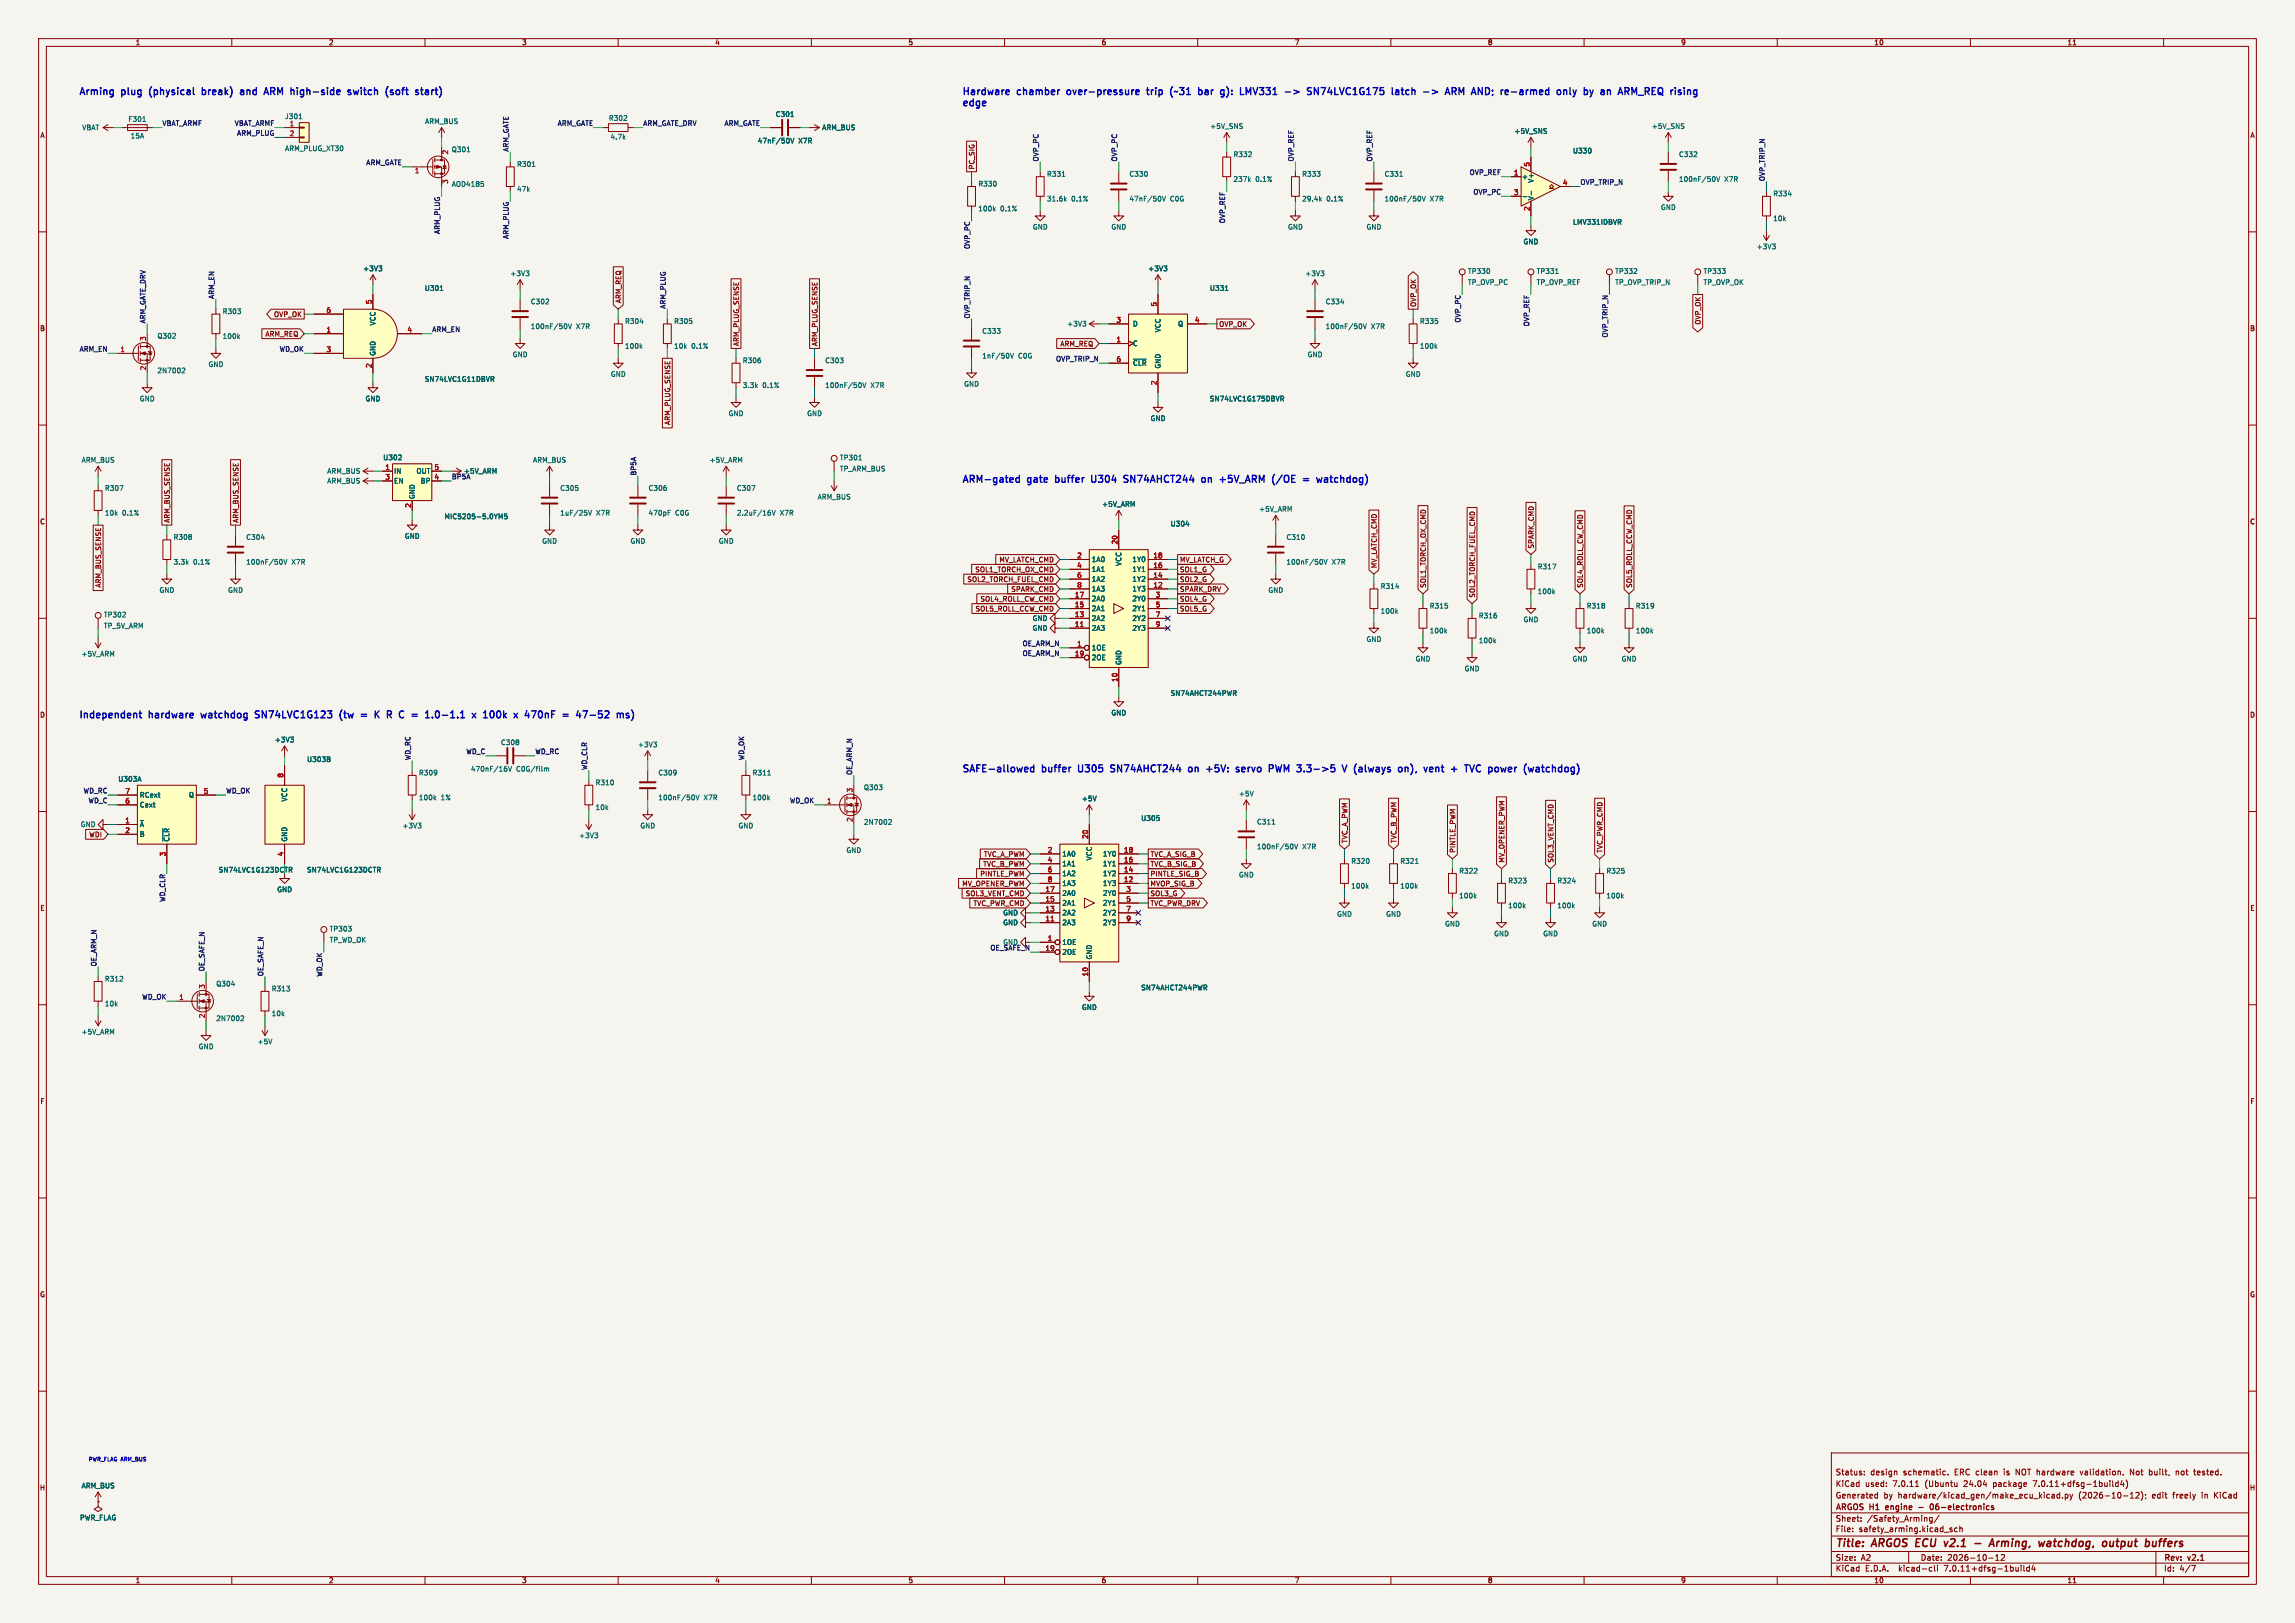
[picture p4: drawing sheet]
<svg xmlns="http://www.w3.org/2000/svg" width="594mm" height="420mm" viewBox="0 0 594 420" stroke-linecap="round" stroke-linejoin="round" font-family="sans-serif">
<defs><g id="words">
<g font-size="2.8" fill="#840000">
<text x="475" y="400.9">Title:</text>
<text x="484.7" y="400.9">ARGOS ECU</text>
<text x="504.9" y="400.9">v2.1</text>
<text x="518.3" y="400.9">Arming,</text>
<text x="531.8" y="400.9">watchdog,</text>
<text x="549.1" y="400.9">output</text>
<text x="560.9" y="400.9">buffers</text>
</g>
<g font-size="2.5" fill="#0000c2">
<text x="20.3" y="25.5">Arming</text>
<text x="31.6" y="25.5">plug</text>
<text x="39.5" y="25.5">(physical</text>
<text x="53.9" y="25.5">break)</text>
<text x="64.5" y="25.5">and</text>
<text x="71.5" y="25.5">ARM</text>
<text x="79" y="25.5">high-side</text>
<text x="94.5" y="25.5">switch</text>
<text x="105" y="25.5">(soft</text>
<text x="113.5" y="25.5">start)</text>
<text x="248.9" y="25.5">Hardware</text>
<text x="248.9" y="28.4">edge</text>
<text x="263.4" y="25.5">chamber</text>
<text x="277" y="25.5">over-pressure</text>
<text x="298.5" y="25.5">trip</text>
<text x="305.2" y="25.5">(~31</text>
<text x="313.2" y="25.5">bar</text>
<text x="325.4" y="25.5">LMV331</text>
<text x="337.7" y="25.5">-&gt;</text>
<text x="344.3" y="25.5">SN74LVC1G175</text>
<text x="366.9" y="25.5">latch</text>
<text x="375.7" y="25.5">-&gt;</text>
<text x="382.3" y="25.5">ARM</text>
<text x="389.8" y="25.5">AND;</text>
<text x="397.9" y="25.5">re-armed</text>
<text x="413.2" y="25.5">only</text>
<text x="420.9" y="25.5">by</text>
<text x="426" y="25.5">an</text>
<text x="431.3" y="25.5">ARM_REQ rising</text>
<text x="248.9" y="125.8">ARM-gated</text>
<text x="266.1" y="125.8">gate</text>
<text x="274" y="125.8">buffer</text>
<text x="284.1" y="125.8">U304</text>
<text x="293.2" y="125.8">SN74AHCT244</text>
<text x="314.1" y="125.8">on</text>
<text x="319.4" y="125.8">+5V_ARM</text>
<text x="333.8" y="125.8">(/OE</text>
<text x="342.5" y="125.8">=</text>
<text x="346.8" y="125.8">watchdog)</text>
<text x="20.3" y="186.8">Independent</text>
<text x="38.7" y="186.8">hardware</text>
<text x="53" y="186.8">watchdog</text>
<text x="67.7" y="186.8">SN74LVC1G123</text>
<text x="90.2" y="186.8">(tw</text>
<text x="100.8" y="186.8">K</text>
<text x="104.6" y="186.8">R</text>
<text x="108.5" y="186.8">C</text>
<text x="112.4" y="186.8">=</text>
<text x="116.7" y="186.8">1.0-1.1</text>
<text x="129.6" y="186.8">x</text>
<text x="133.2" y="186.8">100k</text>
<text x="141.9" y="186.8">x</text>
<text x="145.4" y="186.8">470nF</text>
<text x="155.8" y="186.8">=</text>
<text x="160.2" y="186.8">47-52</text>
<text x="248.9" y="200.7">SAFE-allowed</text>
<text x="269.9" y="200.7">buffer</text>
<text x="279.9" y="200.7">U305</text>
<text x="289.1" y="200.7">SN74AHCT244</text>
<text x="309.9" y="200.7">on</text>
<text x="315.3" y="200.7">+5V:</text>
<text x="323.7" y="200.7">servo</text>
<text x="332.9" y="200.7">PWM</text>
<text x="340.9" y="200.7">3.3-&gt;5</text>
<text x="353.5" y="200.7">V</text>
<text x="357.1" y="200.7">(always</text>
<text x="369.3" y="200.7">on),</text>
<text x="376.7" y="200.7">vent</text>
<text x="384.4" y="200.7">+</text>
<text x="388.7" y="200.7">TVC</text>
<text x="395.5" y="200.7">power</text>
<text x="405.4" y="200.7">(watchdog)</text>
</g>
<g font-size="2.1" fill="#840000">
<text x="475" y="382">Status:</text>
<text x="484.1" y="382">design</text>
<text x="492.7" y="382">schematic.</text>
<text x="506" y="382">ERC clean</text>
<text x="519.1" y="382">is</text>
<text x="522.3" y="382">NOT hardware</text>
<text x="539.3" y="382">validation.</text>
<text x="552.3" y="382">Not</text>
<text x="557.4" y="382">built,</text>
<text x="564.5" y="382">not</text>
<text x="569.4" y="382">tested.</text>
<text x="475" y="388">Generated</text>
<text x="475" y="385">KiCad</text>
<text x="482.7" y="385">used:</text>
<text x="487.5" y="388">by</text>
<text x="490" y="385">7.0.11</text>
<text x="491.3" y="388">hardware/kicad_gen/make_ecu_kicad.py</text>
<text x="498.4" y="385">(Ubuntu</text>
<text x="508.6" y="385">24.04</text>
<text x="516.3" y="385">package</text>
<text x="526.8" y="385">7.0.11+dfsg-1build4)</text>
<text x="538.2" y="388">(2026-10-12);</text>
<text x="557.3" y="388">edit</text>
<text x="562.9" y="388">freely</text>
<text x="570.4" y="388">in</text>
<text x="573.8" y="388">KiCad</text>
<text x="475" y="394">Sheet:</text>
<text x="475" y="391.2">ARGOS H1</text>
<text x="483.2" y="394">/Safety_Arming/</text>
<text x="488.8" y="391.2">engine</text>
<text x="501.5" y="391.2">06-electronics</text>
<text x="475" y="396.7">File:</text>
<text x="481.1" y="396.7">safety_arming.kicad_sch</text>
<text x="475" y="406.9">KiCad</text>
<text x="475" y="404.1">Size:</text>
<text x="481.7" y="404.1">A2</text>
<text x="482.7" y="406.9">E.D.A.</text>
<text x="491.6" y="406.9">kicad-cli</text>
<text x="497" y="404.1">Date:</text>
<text x="503.5" y="406.9">7.0.11+dfsg-1build4</text>
<text x="504" y="404.1">2026-10-12</text>
<text x="560" y="404.3">Rev:</text>
<text x="560" y="406.9">Id:</text>
<text x="564.1" y="406.9">4/7</text>
<text x="566.4" y="404.3">v2.1</text>
</g>
<g font-size="1.8" fill="#840000">
<text x="35" y="11.9">1</text>
<text x="85" y="11.9">2</text>
<text x="135" y="11.9">3</text>
<text x="185" y="11.9">4</text>
<text x="235" y="11.9">5</text>
<text x="285" y="11.9">6</text>
<text x="335" y="11.9">7</text>
<text x="385" y="11.9">8</text>
<text x="435" y="11.9">9</text>
<text x="485" y="11.9">10</text>
<text x="535" y="11.9">11</text>
<text x="10.3" y="35.9">A</text>
<text x="582.3" y="35.9">A</text>
<text x="252.4" y="44" transform="rotate(-90 252.4 44)">PC_SIG</text>
<text x="70.8" y="82.2">OVP_OK</text>
<text x="161" y="78.6" transform="rotate(-90 161 78.6)">ARM_REQ</text>
<text x="366.7" y="79.5" transform="rotate(-90 366.7 79.5)">OVP_OK</text>
<text x="10.3" y="85.9">B</text>
<text x="68.6" y="87.3">ARM_REQ</text>
<text x="191.5" y="89.7" transform="rotate(-90 191.5 89.7)">ARM_PLUG_SENSE</text>
<text x="211.8" y="89.7" transform="rotate(-90 211.8 89.7)">ARM_PLUG_SENSE</text>
<text x="274.3" y="89.9">ARM_REQ</text>
<text x="315.4" y="84.8">OVP_OK</text>
<text x="440.4" y="84.1" transform="rotate(-90 440.4 84.1)">OVP_OK</text>
<text x="582.3" y="85.9">B</text>
<text x="173.7" y="110.1" transform="rotate(-90 173.7 110.1)">ARM_PLUG_SENSE</text>
<text x="10.3" y="135.9">C</text>
<text x="44.1" y="135.4" transform="rotate(-90 44.1 135.4)">ARM_BUS_SENSE</text>
<text x="61.9" y="135.4" transform="rotate(-90 61.9 135.4)">ARM_BUS_SENSE</text>
<text x="582.3" y="135.9">C</text>
<text x="397.2" y="142.1" transform="rotate(-90 397.2 142.1)">SPARK_CMD</text>
<text x="252.3" y="148.3">SOL1_TORCH_OX_CMD</text>
<text x="258.5" y="145.7">MV_LATCH_CMD</text>
<text x="305.3" y="145.7">MV_LATCH_G</text>
<text x="305.3" y="148.3">SOL1_G</text>
<text x="356.6" y="147.2" transform="rotate(-90 356.6 147.2)">MV_LATCH_CMD</text>
<text x="26.4" y="152.2" transform="rotate(-90 26.4 152.2)">ARM_BUS_SENSE</text>
<text x="250.3" y="150.8">SOL2_TORCH_FUEL_CMD</text>
<text x="253.6" y="155.9">SOL4_ROLL_CW_CMD</text>
<text x="261.6" y="153.4">SPARK_CMD</text>
<text x="305.3" y="155.9">SOL4_G</text>
<text x="305.3" y="150.8">SOL2_G</text>
<text x="305.3" y="153.4">SPARK_DRV</text>
<text x="369.3" y="152.2" transform="rotate(-90 369.3 152.2)">SOL1_TORCH_OX_CMD</text>
<text x="382" y="154.8" transform="rotate(-90 382 154.8)">SOL2_TORCH_FUEL_CMD</text>
<text x="409.9" y="152.2" transform="rotate(-90 409.9 152.2)">SOL4_ROLL_CW_CMD</text>
<text x="422.6" y="152.2" transform="rotate(-90 422.6 152.2)">SOL5_ROLL_CCW_CMD</text>
<text x="252.4" y="158.4">SOL5_ROLL_CCW_CMD</text>
<text x="305.3" y="158.4">SOL5_G</text>
<text x="10.3" y="185.9">D</text>
<text x="582.3" y="185.9">D</text>
<text x="23" y="216.9">WDI</text>
<text x="254.5" y="221.9">TVC_A_PWM</text>
<text x="297.7" y="221.9">TVC_A_SIG_B</text>
<text x="348.9" y="218.3" transform="rotate(-90 348.9 218.3)">TVC_A_PWM</text>
<text x="361.6" y="218.3" transform="rotate(-90 361.6 218.3)">TVC_B_PWM</text>
<text x="376.9" y="220.8" transform="rotate(-90 376.9 220.8)">PINTLE_PWM</text>
<text x="415" y="220.8" transform="rotate(-90 415 220.8)">TVC_PWR_CMD</text>
<text x="253.6" y="227">PINTLE_PWM</text>
<text x="254.4" y="224.5">TVC_B_PWM</text>
<text x="297.7" y="227">PINTLE_SIG_B</text>
<text x="297.7" y="224.5">TVC_B_SIG_B</text>
<text x="389.6" y="223.4" transform="rotate(-90 389.6 223.4)">MV_OPENER_PWM</text>
<text x="402.3" y="223.4" transform="rotate(-90 402.3 223.4)">SOL3_VENT_CMD</text>
<text x="248.9" y="229.6">MV_OPENER_PWM</text>
<text x="249.8" y="232.1">SOL3_VENT_CMD</text>
<text x="297.7" y="229.6">MVOP_SIG_B</text>
<text x="297.7" y="232.1">SOL3_G</text>
<text x="10.3" y="235.9">E</text>
<text x="251.8" y="234.6">TVC_PWR_CMD</text>
<text x="297.7" y="234.6">TVC_PWR_DRV</text>
<text x="582.3" y="235.9">E</text>
<text x="10.3" y="285.9">F</text>
<text x="582.3" y="285.9">F</text>
<text x="10.3" y="335.9">G</text>
<text x="582.3" y="335.9">G</text>
<text x="10.2" y="385.9">H</text>
<text x="582.2" y="385.9">H</text>
<text x="35" y="409.9">1</text>
<text x="85" y="409.9">2</text>
<text x="135" y="409.9">3</text>
<text x="185" y="409.9">4</text>
<text x="235" y="409.9">5</text>
<text x="285" y="409.9">6</text>
<text x="335" y="409.9">7</text>
<text x="385" y="409.9">8</text>
<text x="435" y="409.9">9</text>
<text x="485" y="409.9">10</text>
<text x="535" y="409.9">11</text>
</g>
<g font-size="1.8" fill="#006464">
<text x="21.2" y="33.9">VBAT</text>
<text x="33.1" y="31.7">F301</text>
<text x="73.7" y="31">J301</text>
<text x="109.9" y="32.3">ARM_BUS</text>
<text x="157.5" y="31.5">R302</text>
<text x="200.6" y="30.5">C301</text>
<text x="212.7" y="33.9">ARM_BUS</text>
<text x="313.1" y="33.6">+5V_SNS</text>
<text x="391.8" y="34.8">+5V_SNS</text>
<text x="427.4" y="33.6">+5V_SNS</text>
<text x="33.7" y="36">15A</text>
<text x="73.7" y="39.3">ARM_PLUG_XT30</text>
<text x="116.8" y="39.6">Q301</text>
<text x="157.9" y="36.3">4.7k</text>
<text x="196" y="37.3">47nF/50V</text>
<text x="206.7" y="37.3">X7R</text>
<text x="319.1" y="40.8">R332</text>
<text x="407" y="39.9">U330</text>
<text x="434.4" y="40.8">C332</text>
<text x="133.7" y="43.4">R301</text>
<text x="270.9" y="45.9">R331</text>
<text x="292.2" y="45.9">C330</text>
<text x="319.1" y="47.3">237k</text>
<text x="325" y="47.3">0.1%</text>
<text x="336.9" y="45.9">R333</text>
<text x="358.2" y="45.9">C331</text>
<text x="393.8" y="46.6">+</text>
<text x="397.1" y="47.4" transform="rotate(-90 397.1 47.4)">V+</text>
<text x="434.4" y="47.3">100nF/50V</text>
<text x="446.3" y="47.3">X7R</text>
<text x="116.8" y="48.5">AOD4185</text>
<text x="133.7" y="49.8">47k</text>
<text x="253.1" y="48.5">R330</text>
<text x="270.9" y="52.3">31.6k</text>
<text x="277.3" y="52.3">0.1%</text>
<text x="292.2" y="52.3">47nF/50V</text>
<text x="302.9" y="52.3">C0G</text>
<text x="336.9" y="52.3">29.4k</text>
<text x="343.3" y="52.3">0.1%</text>
<text x="358.2" y="52.3">100nF/50V</text>
<text x="370.1" y="52.3">X7R</text>
<text x="397.1" y="51.9" transform="rotate(-90 397.1 51.9)">V-</text>
<text x="458.8" y="51">R334</text>
<text x="253.1" y="54.9">100k</text>
<text x="258.9" y="54.9">0.1%</text>
<text x="267.2" y="59.6">GND</text>
<text x="287.5" y="59.6">GND</text>
<text x="333.2" y="59.6">GND</text>
<text x="353.6" y="59.6">GND</text>
<text x="407" y="58.3">LMV331IDBVR</text>
<text x="429.8" y="54.5">GND</text>
<text x="458.8" y="57.4">10k</text>
<text x="394.2" y="63.4">GND</text>
<text x="454.6" y="64.7">+3V3</text>
<text x="93.9" y="70.4">+3V3</text>
<text x="132" y="71.7">+3V3</text>
<text x="297.1" y="70.4">+3V3</text>
<text x="337.7" y="71.7">+3V3</text>
<text x="379.8" y="71.1">TP330</text>
<text x="397.6" y="71.1">TP331</text>
<text x="417.9" y="71.1">TP332</text>
<text x="440.8" y="71.1">TP333</text>
<text x="109.8" y="75.5">U301</text>
<text x="313" y="75.5">U331</text>
<text x="379.8" y="73.9">TP_OVP_PC</text>
<text x="397.6" y="73.9">TP_OVP_REF</text>
<text x="417.9" y="73.9">TP_OVP_TRIP_N</text>
<text x="440.8" y="73.9">TP_OVP_OK</text>
<text x="57.5" y="81.5">R303</text>
<text x="137.3" y="78.9">C302</text>
<text x="343" y="78.9">C334</text>
<text x="40.6" y="87.8">Q302</text>
<text x="57.5" y="87.9">100k</text>
<text x="97.4" y="84.4" transform="rotate(-90 97.4 84.4)">VCC</text>
<text x="137.3" y="85.4">100nF/50V</text>
<text x="149.1" y="85.4">X7R</text>
<text x="161.6" y="84">R304</text>
<text x="174.3" y="84">R305</text>
<text x="254.1" y="86.6">C333</text>
<text x="276.1" y="84.7">+3V3</text>
<text x="293.1" y="89.8">C</text>
<text x="293.1" y="84.7">D</text>
<text x="300.6" y="86.1" transform="rotate(-90 300.6 86.1)">VCC</text>
<text x="304.8" y="84.7">Q</text>
<text x="343" y="85.4">100nF/50V</text>
<text x="354.9" y="85.4">X7R</text>
<text x="367.4" y="84">R335</text>
<text x="53.8" y="95.2">GND</text>
<text x="97.4" y="92.2" transform="rotate(-90 97.4 92.2)">GND</text>
<text x="132.6" y="92.6">GND</text>
<text x="161.6" y="90.4">100k</text>
<text x="174.3" y="90.4">10k</text>
<text x="179" y="90.4">0.1%</text>
<text x="192.1" y="94.2">R306</text>
<text x="213.5" y="94.2">C303</text>
<text x="254.1" y="93">1nF/50V</text>
<text x="263.6" y="93">C0G</text>
<text x="293.1" y="94.8">~{CLR}</text>
<text x="300.6" y="95.5" transform="rotate(-90 300.6 95.5)">GND</text>
<text x="338.3" y="92.6">GND</text>
<text x="367.4" y="90.4">100k</text>
<text x="40.6" y="96.8">2N7002</text>
<text x="109.8" y="99">SN74LVC1G11DBVR</text>
<text x="158" y="97.7">GND</text>
<text x="192.1" y="100.6">3.3k</text>
<text x="197.4" y="100.6">0.1%</text>
<text x="213.5" y="100.6">100nF/50V</text>
<text x="225.3" y="100.6">X7R</text>
<text x="249.4" y="100.3">GND</text>
<text x="363.7" y="97.7">GND</text>
<text x="36.1" y="104.1">GND</text>
<text x="94.5" y="104.1">GND</text>
<text x="188.5" y="107.9">GND</text>
<text x="208.8" y="107.9">GND</text>
<text x="313" y="104.1">SN74LVC1G175DBVR</text>
<text x="297.7" y="109.1">GND</text>
<text x="21" y="119.9">ARM_BUS</text>
<text x="99.1" y="119.3">U302</text>
<text x="137.8" y="119.9">ARM_BUS</text>
<text x="183.5" y="119.9">+5V_ARM</text>
<text x="217.3" y="119.3">TP301</text>
<text x="84.6" y="122.8">ARM_BUS</text>
<text x="84.6" y="125.3">ARM_BUS</text>
<text x="101.9" y="122.8">IN</text>
<text x="101.9" y="125.3">EN</text>
<text x="107.7" y="122.8">OUT</text>
<text x="108.8" y="125.3">BP</text>
<text x="116.8" y="124.1">BP5A</text>
<text x="120" y="122.8">+5V_ARM</text>
<text x="217.3" y="122.2">TP_ARM_BUS</text>
<text x="27" y="127.2">R307</text>
<text x="107.5" y="129.3" transform="rotate(-90 107.5 129.3)">GND</text>
<text x="144.9" y="127.2">C305</text>
<text x="167.7" y="127.2">C306</text>
<text x="190.6" y="127.2">C307</text>
<text x="211.5" y="129.5">ARM_BUS</text>
<text x="285.1" y="131.3">+5V_ARM</text>
<text x="27" y="133.6">10k</text>
<text x="31.6" y="133.6">0.1%</text>
<text x="114.9" y="134.5">MIC5205-5.0YM5</text>
<text x="144.9" y="133.6">1uF/25V</text>
<text x="154.3" y="133.6">X7R</text>
<text x="167.7" y="133.6">470pF</text>
<text x="174.8" y="133.6">C0G</text>
<text x="190.6" y="133.6">2.2uF/16V</text>
<text x="201.9" y="133.6">X7R</text>
<text x="302.9" y="136.4">U304</text>
<text x="325.8" y="132.6">+5V_ARM</text>
<text x="44.8" y="139.9">R308</text>
<text x="63.6" y="139.9">C304</text>
<text x="104.6" y="139.6">GND</text>
<text x="140.2" y="140.9">GND</text>
<text x="163.1" y="140.9">GND</text>
<text x="185.9" y="140.9">GND</text>
<text x="332.8" y="139.9">C310</text>
<text x="44.8" y="146.3">3.3k</text>
<text x="50" y="146.3">0.1%</text>
<text x="63.6" y="146.3">100nF/50V</text>
<text x="75.5" y="146.3">X7R</text>
<text x="282.4" y="145.6">1A0</text>
<text x="282.4" y="148.2">1A1</text>
<text x="290.4" y="146.6" transform="rotate(-90 290.4 146.6)">VCC</text>
<text x="293" y="148.2">1Y1</text>
<text x="293" y="145.6">1Y0</text>
<text x="332.8" y="146.3">100nF/50V</text>
<text x="344.7" y="146.3">X7R</text>
<text x="397.9" y="147.5">R317</text>
<text x="41.1" y="153.6">GND</text>
<text x="58.9" y="153.6">GND</text>
<text x="282.4" y="155.8">2A0</text>
<text x="282.4" y="150.7">1A2</text>
<text x="282.4" y="153.3">1A3</text>
<text x="293" y="153.3">1Y3</text>
<text x="293" y="150.7">1Y2</text>
<text x="293" y="155.8">2Y0</text>
<text x="328.2" y="153.6">GND</text>
<text x="357.2" y="152.6">R314</text>
<text x="397.9" y="153.9">100k</text>
<text x="26.8" y="160">TP302</text>
<text x="267.1" y="160.9">GND</text>
<text x="282.4" y="160.9">2A2</text>
<text x="282.4" y="158.3">2A1</text>
<text x="293" y="158.3">2Y1</text>
<text x="293" y="160.9">2Y2</text>
<text x="357.2" y="159">100k</text>
<text x="369.9" y="157.7">R315</text>
<text x="382.6" y="160.2">R316</text>
<text x="394.2" y="161.2">GND</text>
<text x="410.6" y="157.7">R318</text>
<text x="423.3" y="157.7">R319</text>
<text x="26.8" y="162.8">TP_5V_ARM</text>
<text x="267.1" y="163.4">GND</text>
<text x="282.4" y="163.4">2A3</text>
<text x="293" y="163.4">2Y3</text>
<text x="353.6" y="166.3">GND</text>
<text x="369.9" y="164.1">100k</text>
<text x="382.6" y="166.6">100k</text>
<text x="410.6" y="164.1">100k</text>
<text x="423.3" y="164.1">100k</text>
<text x="21" y="170.1">+5V_ARM</text>
<text x="282.4" y="168.5">1OE</text>
<text x="282.4" y="171">2OE</text>
<text x="290.4" y="172.2" transform="rotate(-90 290.4 172.2)">GND</text>
<text x="366.3" y="171.4">GND</text>
<text x="379" y="173.9">GND</text>
<text x="406.9" y="171.4">GND</text>
<text x="419.6" y="171.4">GND</text>
<text x="287.5" y="185.3">GND</text>
<text x="302.9" y="180.3">SN74AHCT244PWR</text>
<text x="71" y="192.3">+3V3</text>
<text x="79.3" y="197.4">U303B</text>
<text x="129.5" y="193">C308</text>
<text x="165" y="193.6">+3V3</text>
<text x="30.5" y="202.5">U303A</text>
<text x="108.3" y="200.9">R309</text>
<text x="121.8" y="199.9">470nF/16V</text>
<text x="133.6" y="199.9">C0G/film</text>
<text x="154" y="203.4">R310</text>
<text x="170.3" y="200.9">C309</text>
<text x="194.7" y="200.9">R311</text>
<text x="36.1" y="209.1">Cext</text>
<text x="36.1" y="206.6">RCext</text>
<text x="48.8" y="206.6">Q</text>
<text x="74.5" y="207.5" transform="rotate(-90 74.5 207.5)">VCC</text>
<text x="108.3" y="207.3">100k</text>
<text x="114.1" y="207.3">1%</text>
<text x="154" y="209.8">10k</text>
<text x="170.3" y="207.3">100nF/50V</text>
<text x="182.2" y="207.3">X7R</text>
<text x="194.7" y="207.3">100k</text>
<text x="223.5" y="204.7">Q303</text>
<text x="279.9" y="207.5">+5V</text>
<text x="320.5" y="206.3">+5V</text>
<text x="20.8" y="214.2">GND</text>
<text x="36.1" y="214.2">~{A}</text>
<text x="104" y="214.6">+3V3</text>
<text x="165.6" y="214.6">GND</text>
<text x="191" y="214.6">GND</text>
<text x="223.5" y="213.6">2N7002</text>
<text x="295.2" y="212.6">U305</text>
<text x="325.2" y="213.6">C311</text>
<text x="36.1" y="216.8">B</text>
<text x="44" y="217.9" transform="rotate(-90 44 217.9)">~{CLR}</text>
<text x="74.5" y="217.9" transform="rotate(-90 74.5 217.9)">GND</text>
<text x="149.8" y="217.1">+3V3</text>
<text x="218.9" y="220.9">GND</text>
<text x="274.8" y="221.8">1A0</text>
<text x="285.3" y="221.8">1Y0</text>
<text x="325.2" y="220">100nF/50V</text>
<text x="337.1" y="220">X7R</text>
<text x="56.5" y="226">SN74LVC1G123DCTR</text>
<text x="79.3" y="226">SN74LVC1G123DCTR</text>
<text x="274.8" y="224.4">1A1</text>
<text x="274.8" y="226.9">1A2</text>
<text x="282.8" y="222.8" transform="rotate(-90 282.8 222.8)">VCC</text>
<text x="285.3" y="226.9">1Y2</text>
<text x="285.3" y="224.4">1Y1</text>
<text x="320.5" y="227.3">GND</text>
<text x="349.6" y="223.7">R320</text>
<text x="362.3" y="223.7">R321</text>
<text x="377.6" y="226.3">R322</text>
<text x="415.7" y="226.3">R325</text>
<text x="71.6" y="231.1">GND</text>
<text x="274.8" y="232">2A0</text>
<text x="274.8" y="229.5">1A3</text>
<text x="285.3" y="229.5">1Y3</text>
<text x="285.3" y="232">2Y0</text>
<text x="349.6" y="230.1">100k</text>
<text x="362.3" y="230.1">100k</text>
<text x="377.6" y="232.7">100k</text>
<text x="390.3" y="228.8">R323</text>
<text x="403" y="228.8">R324</text>
<text x="415.7" y="232.7">100k</text>
<text x="259.5" y="239.6">GND</text>
<text x="259.5" y="237.1">GND</text>
<text x="274.8" y="239.6">2A3</text>
<text x="274.8" y="237.1">2A2</text>
<text x="274.8" y="234.5">2A1</text>
<text x="285.3" y="234.5">2Y1</text>
<text x="285.3" y="237.1">2Y2</text>
<text x="285.3" y="239.6">2Y3</text>
<text x="345.9" y="237.4">GND</text>
<text x="358.6" y="237.4">GND</text>
<text x="373.9" y="240">GND</text>
<text x="390.3" y="235.2">100k</text>
<text x="403" y="235.2">100k</text>
<text x="412" y="240">GND</text>
<text x="85.2" y="241.2">TP303</text>
<text x="85.2" y="244.1">TP_WD_OK</text>
<text x="274.8" y="244.7">1OE</text>
<text x="386.6" y="242.5">GND</text>
<text x="399.3" y="242.5">GND</text>
<text x="274.8" y="247.2">2OE</text>
<text x="282.8" y="248.4" transform="rotate(-90 282.8 248.4)">GND</text>
<text x="27" y="254.2">R312</text>
<text x="55.8" y="255.5">Q304</text>
<text x="70.2" y="256.7">R313</text>
<text x="295.2" y="256.5">SN74AHCT244PWR</text>
<text x="27" y="260.6">10k</text>
<text x="70.2" y="263.2">10k</text>
<text x="279.9" y="261.5">GND</text>
<text x="21" y="267.9">+5V_ARM</text>
<text x="55.8" y="264.4">2N7002</text>
<text x="51.3" y="271.7">GND</text>
<text x="66.5" y="270.4">+5V</text>
<text x="21" y="385.3">ARM_BUS</text>
<text x="20.6" y="393.6">PWR_FLAG</text>
</g>
<g font-size="1.8" fill="#0f0f0f">
<text x="41.9" y="32.7">VBAT_ARMF</text>
<text x="60.6" y="32.7">VBAT_ARMF</text>
<text x="61.2" y="35.2">ARM_PLUG</text>
<text x="144.2" y="32.7">ARM_GATE</text>
<text x="166.4" y="32.7">ARM_GATE_DRV</text>
<text x="187.4" y="32.7">ARM_GATE</text>
<text x="131.7" y="39.4" transform="rotate(-90 131.7 39.4)">ARM_GATE</text>
<text x="268.9" y="41.9" transform="rotate(-90 268.9 41.9)">OVP_PC</text>
<text x="289.2" y="41.9" transform="rotate(-90 289.2 41.9)">OVP_PC</text>
<text x="334.9" y="41.9" transform="rotate(-90 334.9 41.9)">OVP_REF</text>
<text x="355.2" y="41.9" transform="rotate(-90 355.2 41.9)">OVP_REF</text>
<text x="94.7" y="42.8">ARM_GATE</text>
<text x="380.3" y="45.4">OVP_REF</text>
<text x="408.9" y="47.9">OVP_TRIP_N</text>
<text x="456.8" y="47" transform="rotate(-90 456.8 47)">OVP_TRIP_N</text>
<text x="381.2" y="50.4">OVP_PC</text>
<text x="317.1" y="57.9" transform="rotate(-90 317.1 57.9)">OVP_REF</text>
<text x="114" y="60.7" transform="rotate(-90 114 60.7)">ARM_PLUG</text>
<text x="131.7" y="62" transform="rotate(-90 131.7 62)">ARM_PLUG</text>
<text x="251.1" y="64.5" transform="rotate(-90 251.1 64.5)">OVP_PC</text>
<text x="55.5" y="77.5" transform="rotate(-90 55.5 77.5)">ARM_EN</text>
<text x="37.8" y="83.8" transform="rotate(-90 37.8 83.8)">ARM_GATE_DRV</text>
<text x="172.4" y="80" transform="rotate(-90 172.4 80)">ARM_PLUG</text>
<text x="251.1" y="82.6" transform="rotate(-90 251.1 82.6)">OVP_TRIP_N</text>
<text x="378.1" y="83.6" transform="rotate(-90 378.1 83.6)">OVP_PC</text>
<text x="111.8" y="86">ARM_EN</text>
<text x="395.9" y="84.6" transform="rotate(-90 395.9 84.6)">OVP_REF</text>
<text x="416.2" y="87.5" transform="rotate(-90 416.2 87.5)">OVP_TRIP_N</text>
<text x="20.5" y="91.1">ARM_EN</text>
<text x="72.2" y="91.1">WD_OK</text>
<text x="273.2" y="93.6">OVP_TRIP_N</text>
<text x="164.8" y="123.2" transform="rotate(-90 164.8 123.2)">BP5A</text>
<text x="264.6" y="167.3">OE_ARM_N</text>
<text x="264.6" y="169.8">OE_ARM_N</text>
<text x="106.3" y="196.8" transform="rotate(-90 106.3 196.8)">WD_RC</text>
<text x="120.6" y="195.2">WD_C</text>
<text x="138.4" y="195.2">WD_RC</text>
<text x="192.7" y="196.8" transform="rotate(-90 192.7 196.8)">WD_OK</text>
<text x="152.1" y="199.4" transform="rotate(-90 152.1 199.4)">WD_CLR</text>
<text x="220.6" y="200.7" transform="rotate(-90 220.6 200.7)">OE_ARM_N</text>
<text x="21.5" y="205.4">WD_RC</text>
<text x="22.8" y="207.9">WD_C</text>
<text x="58.4" y="205.4">WD_OK</text>
<text x="204.3" y="207.9">WD_OK</text>
<text x="42.8" y="233.5" transform="rotate(-90 42.8 233.5)">WD_CLR</text>
<text x="259.5" y="244.7">GND</text>
<text x="25.1" y="250.2" transform="rotate(-90 25.1 250.2)">OE_ARM_N</text>
<text x="53" y="251.5" transform="rotate(-90 53 251.5)">OE_SAFE_N</text>
<text x="256.2" y="246">OE_SAFE_N</text>
<text x="68.2" y="252.7" transform="rotate(-90 68.2 252.7)">OE_SAFE_N</text>
<text x="83.5" y="252.9" transform="rotate(-90 83.5 252.9)">WD_OK</text>
<text x="36.7" y="258.7">WD_OK</text>
</g>
<g font-size="1.8" fill="#a90000">
<text x="74.9" y="32.8">1</text>
<text x="74.9" y="35.3">2</text>
<text x="116.3" y="40.1" transform="rotate(-90 116.3 40.1)">2</text>
<text x="107.2" y="45.2">1</text>
<text x="116.3" y="47.7" transform="rotate(-90 116.3 47.7)">3</text>
<text x="391.7" y="45.5">1</text>
<text x="396" y="43.3" transform="rotate(-90 396 43.3)">5</text>
<text x="391.7" y="50.5">3</text>
<text x="404.4" y="48">4</text>
<text x="396" y="54.7" transform="rotate(-90 396 54.7)">2</text>
<text x="84.4" y="81">6</text>
<text x="96.3" y="78.8" transform="rotate(-90 96.3 78.8)">5</text>
<text x="288.9" y="83.6">3</text>
<text x="299.5" y="79.4" transform="rotate(-90 299.5 79.4)">5</text>
<text x="309.2" y="83.6">4</text>
<text x="37.8" y="88.3" transform="rotate(-90 37.8 88.3)">3</text>
<text x="84.4" y="86.1">1</text>
<text x="105.3" y="86.1">4</text>
<text x="288.9" y="88.6">1</text>
<text x="31" y="91.2">1</text>
<text x="37.8" y="96" transform="rotate(-90 37.8 96)">2</text>
<text x="84.4" y="91.2">3</text>
<text x="96.3" y="95.3" transform="rotate(-90 96.3 95.3)">2</text>
<text x="288.9" y="93.7">6</text>
<text x="299.5" y="99.8" transform="rotate(-90 299.5 99.8)">2</text>
<text x="99.6" y="121.7">1</text>
<text x="99.6" y="124.2">3</text>
<text x="112.3" y="124.2">4</text>
<text x="112.3" y="121.7">5</text>
<text x="106.4" y="131.5" transform="rotate(-90 106.4 131.5)">2</text>
<text x="289.3" y="141" transform="rotate(-90 289.3 141)">20</text>
<text x="278.7" y="144.5">2</text>
<text x="278.7" y="147.1">4</text>
<text x="278.7" y="149.6">6</text>
<text x="298.4" y="149.6">14</text>
<text x="298.4" y="147.1">16</text>
<text x="298.4" y="144.5">18</text>
<text x="278.1" y="154.7">17</text>
<text x="278.7" y="152.1">8</text>
<text x="298.4" y="152.1">12</text>
<text x="299" y="154.7">3</text>
<text x="278.1" y="159.8">13</text>
<text x="278.1" y="157.2">15</text>
<text x="299" y="157.2">5</text>
<text x="299" y="159.8">7</text>
<text x="278.1" y="162.3">11</text>
<text x="278.7" y="167.4">1</text>
<text x="299" y="162.3">9</text>
<text x="278.1" y="169.9">19</text>
<text x="289.3" y="176.6" transform="rotate(-90 289.3 176.6)">10</text>
<text x="73.4" y="201.4" transform="rotate(-90 73.4 201.4)">8</text>
<text x="32.3" y="208">6</text>
<text x="32.3" y="205.5">7</text>
<text x="52.6" y="205.5">5</text>
<text x="213.9" y="208">1</text>
<text x="220.7" y="205.2" transform="rotate(-90 220.7 205.2)">3</text>
<text x="32.3" y="213.1">1</text>
<text x="32.3" y="215.6">2</text>
<text x="220.7" y="212.8" transform="rotate(-90 220.7 212.8)">2</text>
<text x="42.9" y="221.7" transform="rotate(-90 42.9 221.7)">3</text>
<text x="73.4" y="221.7" transform="rotate(-90 73.4 221.7)">4</text>
<text x="271.1" y="220.7">2</text>
<text x="281.7" y="217.2" transform="rotate(-90 281.7 217.2)">20</text>
<text x="290.8" y="220.7">18</text>
<text x="271.1" y="223.3">4</text>
<text x="271.1" y="225.8">6</text>
<text x="290.8" y="225.8">14</text>
<text x="290.8" y="223.3">16</text>
<text x="270.5" y="233.4">15</text>
<text x="270.5" y="230.9">17</text>
<text x="271.1" y="228.3">8</text>
<text x="290.8" y="228.3">12</text>
<text x="291.4" y="230.9">3</text>
<text x="291.4" y="233.4">5</text>
<text x="270.5" y="238.5">11</text>
<text x="270.5" y="236">13</text>
<text x="291.4" y="236">7</text>
<text x="291.4" y="238.5">9</text>
<text x="271.1" y="243.6">1</text>
<text x="270.5" y="246.1">19</text>
<text x="53.1" y="256" transform="rotate(-90 53.1 256)">3</text>
<text x="281.7" y="252.8" transform="rotate(-90 281.7 252.8)">10</text>
<text x="46.3" y="258.8">1</text>
<text x="53.1" y="263.6" transform="rotate(-90 53.1 263.6)">2</text>
</g>
<text font-size="1.4" fill="#0000c2" x="22.9" y="378.2">PWR_FLAG ARM_BUS</text>
</g></defs>
<path d="M0 0h594v420h-594z" fill="#f5f4ef" stroke="#f5f4ef" stroke-width=".26"/>
<g fill="none" stroke="#840000" stroke-width=".26">
<path d="M10 10h574v400h-574zM12 12h570v396h-570zM60 10v2M110 10v2M160 10v2M210 10v2M260 10v2M310 10v2M360 10v2M410 10v2M460 10v2M510 10v2"/>
<path d="M536.6 11.6h.7M560 10v2M113.5 34.3l.8-1.3 .8 1.3M114.3 33v2.6M156.2 33h1.3M157.5 32h5.1v2h-5.1zM162.6 33h1.2M10 60h2M131.1 43.2h2v5.1h-2zM132.1 41.9v1.3M132.1 48.3v1.2M250.4 48.3h2.1v5h-2.1z"/>
<path d="M251.5 47v1.3M251.5 53.3v1.3M269.2 54.6v1.3h1.3l-1.3 1.3-1.2-1.3h1.2M582 60h2M133.9 73.7l.7-1.3 .8 1.3M134.6 72.4v2.5M134.6 77.5v2.8M96.5 99.1v1.2h1.3l-1.3 1.3-1.3-1.3h1.3M134.6 87.6v1.3h1.3l-1.3 1.3-1.3-1.3h1.3M134.6 82.3v2.8M160 92.7v1.3h1.3l-1.3 1.3-1.3-1.3h1.3M10 110h2"/>
<path d="M582 110h2M94 121.9h2.5M95.2 121.2l-1.2 .7 1.2 .8M99.1 121.9h2.5M99.1 124.5h2.5M101.6 120h10.2v9.5h-10.2zM106.7 134.6v1.3h1.2l-1.2 1.3-1.3-1.3h1.3M106.7 129.5v2.6M111.8 121.9h2.5M111.8 124.5h2.5M116.8 121.9h2.6M118.1 121.2l1.3 .7-1.3 .8"/>
<path d="M10 160h2M396.2 156.2v1.3h1.3l-1.3 1.3-1.2-1.3h1.2M420.6 157.5h2.1v5.1h-2.1zM421.6 156.2v1.3M582 160h2M421.6 162.6v1.2M10 210h2M322.6 212.1v2.8M322.6 216.9v2.8M582 210h2M10 260h2M582 260h2"/>
<path d="M10 310h2M582 310h2M10 360h2M474 376h108v32h-108zM582 360h2M474 397.5h108M474 391.5h108M479.5 396.2v.2M479.5 395.4v.2M481.7 393.5v.2M481.7 392.7v.2M482.5 381.5v.2"/>
<path d="M482.5 380.7v.2M485.4 387.6h.6M485.4 386.7h.6M486 386.2v1.5M490.7 380.7l.3 .2v.8M495.7 384.7h.9M496 383.4l.2-.2v1.5M500.1 392.7v1.2l-.3 .3-.3-.1M500.1 392.7h-.4l-.3 .3 .1 .6h.6M501.9 392.1l-1.3 1.9M503.1 380.7h.4M503.5 381.6l-.4 .1"/>
<path d="M504.2 381.5v.2M504.7 395.7l.6 .4-.2 .3-.4-.1M505.2 395.4h-.3l-.2 .2M506.5 383.7v1M506.5 384.5l-.2 .2M506.6 395.4h-.4l-.3 .3 .1 .6h.6M507.2 395.5l.6-.1 .1 1M507.2 394.9v1.5M529.8 387.5l.7 .1M530.5 386.7l-.7 .1M531.1 386.7h.6v1M531.7 387l-.7 .3 .2 .4 .5-.1"/>
<path d="M533.1 386.7h-.4l-.3 .3 .1 .6h.6M533.1 386.2v1.5M533.8 387.5v.2M534.5 386.7h.5l.2 .3-.1 .6h-.6M534.5 386.7v1.5M535.7 386.7l.4 1M536.1 387.7l-.4 .5M536.5 386.7l-.4 1M538.4 380.7l.3 1M546.8 383.2v1.3l.2 .2M548.2 383.7h-.4l-.3 .3 .2 .6h.5M548.2 383.2v1.5"/>
<path d="M549.2 383.1l-.3 1.1h.9M549.5 381.5v.2M549.6 383.7v1M550.2 383a1.73 1.73 0 0 1 0 2.2M551.4 387.7h.8M551.4 386.6l.4-.4v1.5M551.4 381.7v-1.5l.8 1.5M552.8 386.3l.6-.1 .3 .4-1 1.1h1M554.2 386a1.72 1.72 0 0 1 0 2.2M555.3 386.7v.2M555.4 387.6l-.2 .3M556.3 381.6h.6"/>
<path d="M556.3 380.7h.6M556.3 380.2v1.5M563.2 380.8l.6-.1 .1 1M563.2 380.7v1M567.7 380.7h.6M568 381.6l.3 .1M573.2 386.2v1.5M574 386.2l-.8 .8M60 408v2M110 408v2M160 408v2M210 408v2"/>
<path d="M260 408v2M310 408v2M360 408v2M410 408v2M460 408v2M474 404.5h108M474 401.5h108M494 401.5v3M499.6 405.6h.4M500 406.5l-.4 .1M500.7 405.1v1.3l.2 .2M501.5 405.1v.1"/>
<path d="M501.5 405.6v1M510 408v2M514.7 403.2h1.2M516.5 403.8h.9M516.5 402.7l.5-.4v1.5M518.7 402.4v.5l-.8 .9h.9M523.1 405.1v.1M523.1 405.6v1M523.8 405.1v1.3l.2 .2M525.2 405.6h-.4l-.3 .3 .2 .6h.5M525.2 405.1v1.5M526.2 405l-.3 1.1h.9"/>
<path d="M526.6 405.6v1M536.6 409.6h.7M558 401.5v6.5M560 408v2M567.2 405.1h1l-.6 1.5"/>
</g>
<g fill="none" stroke="#840000" stroke-width=".4">
<path d="M504.2 398.9l-.7 1.3M511.2 399.4h1.5M515 399.6h1M516.9 398.9l-.1 1.3M517.5 398.9l-.6 .3M530 399h.7v1.2M530.8 399.3l-.7 .1-.3 .3 .2 .5 .7-.1M547 398.9l-.1 1.3M547.7 398.9h.8M548.1 398.2l-.2 1.7 .4 .3M558.8 398.9h.7M559.6 398.2l-.5 .3-.2 1.7"/>
<path d="M559.9 398.9h.8M560.2 398.5l-.2 1.7M514.8 400.2l.9-2 .4 2M546.9 400l-.6 .2"/>
</g>
<path d="M488.1 389.7v.9M488.8 390l-.7 .2M496.6 390.1h1.2M499.8 389.2h.1a.8 .8 0 0 1 .5 .7 .8 .8 0 0 1-.5 .8 1 1 0 0 1-.1-1.5z" fill="none" stroke="#840000" stroke-width=".3"/>
<g fill="none" stroke="#006464" stroke-width=".26">
<path d="M137.7 43.1h.8M257.2 54.1l.4 .5M257.6 53.7l-.5 .5M136.1 70.1h.8l-.4 .5M136.7 70.6l.2 .2-.2 .6M146.4 83.8a.79 .79 0 0 1 0 1.3M147.1 83.8l.4 1.3 .4-1.3M103.1 119h.8M103.8 117.8v.5M129.2 133l.4 .9 .4-.9v1.3M131.2 133h-.6v.6l.6-.1v.6h-.6M427.4 163.3l.4 .5"/>
<path d="M427.8 163l-.5 .4M329.3 213.3h.7M334.4 218.4a.79 .79 0 0 1 0 1.3M335.1 218.4l.4 1.3 .4-1.3"/>
</g>
<path d="M132.6 82h4.1M132.6 80.5h4.1M320.5 216.7h4.1M320.5 215.1h4.1" fill="none" stroke="#840000" stroke-width=".51"/>
<g fill="#ffffc2" stroke="#ffffc2" stroke-width=".26">
<path d="M101.6 120h10.2v9.5h-10.2z"/>
<path d="M96.5 80a6.4 6.4 0 0 1 6.3 6.4 6.4 6.4 0 0 1-6.3 6.3z"/>
</g>
<path d="M88.9 80h7.6v12.7h-7.6z" fill="#ffffc2"/>
<g fill="none" stroke="#840000" stroke-width=".26">
<path d="M114.3 38.1v3.3M316.7 35.6l.8-1.3 .8 1.3M317.5 34.3v2.5M395.5 36.8l.7-1.2 .8 1.2M396.2 35.6v2.5M431 35.6l.8-1.3 .8 1.3M431.8 34.3v2.5M431.8 39.4v2.8M106.7 43.2h5.3M112 41.3v3.8M112.5 43.2h1.8v5.1M112.5 41.4h2.6v3.6h-2.6"/>
<path d="M112.5 40.9v1M112.5 42.7v1M112.5 44.5v1M114.7 42.9h.7l-.3 .7zM115.6 43.4l-1 .3M268.2 45.7h2.1v5.1h-2.1zM269.2 44.5v1.2M269.2 50.8v1.3M289.6 54.6v1.3h1.2l-1.2 1.3-1.3-1.3h1.3M289.6 44.5v2.7M289.6 49.3v2.8M396.2 58.4v1.3h1.3l-1.3 1.3-1.2-1.3h1.2"/>
<path d="M431.8 49.5v1.3h1.3l-1.3 1.3-1.3-1.3h1.3M431.8 44.2v2.8M456.2 50.8h2v5.1h-2zM457.2 49.5v1.3M457.2 55.9v1.3M95.8 72.4l.7-1.3 .8 1.3M96.5 71.1v2.6M96.5 76.2v3.8M299 72.4l.7-1.3 .8 1.3M299.7 71.1v2.6M299.7 76.2v5.1M339.6 73.7l.8-1.3 .7 1.3"/>
<path d="M340.4 72.4v2.5M340.4 77.5v2.8M378.5 71.1v2.6M81.3 86.4h7.6M81.3 91.4h7.6M81.3 81.3h7.6M96.5 80a6.4 6.4 0 0 1 6.3 6.4 6.4 6.4 0 0 1-6.3 6.3M96.5 80h-7.6v12.7h7.6M96.5 92.7v3.8M102.9 86.4h6.3M251.5 95.3v1.2h1.2l-1.2 1.3-1.3-1.3h1.3M251.5 85.1v2.8"/>
<path d="M251.5 89.9v2.8M281.9 83.8h2.6M283.2 83.1l-1.3 .7 1.3 .8M287 83.8h5.1M287 88.9h5.1M287 94h5.1M292.1 81.3h15.2v15.2h-15.2zM292.1 88.3l1.3 .6-1.3 .6M299.7 96.5v5.1M307.3 83.8h5.1M340.4 87.6v1.3h1.2l-1.2 1.3-1.3-1.3h1.3M340.4 82.3v2.8"/>
<path d="M364.7 83.8h2.1v5.1h-2.1zM365.8 92.7v1.3h1.2l-1.2 1.3-1.3-1.3h1.3M365.8 82.6v1.2M365.8 88.9v1.3M299.7 104.1v1.3h1.3l-1.3 1.3-1.3-1.3h1.3M94 124.5h2.5M95.2 123.7l-1.2 .8 1.2 .7M141.5 121.9l.7-1.2 .8 1.2M142.2 135.9v1.3h1.3l-1.3 1.2-1.2-1.2h1.2M142.2 120.7v2.5M142.2 125.7v2.8M142.2 130.6v2.8"/>
<path d="M165.1 135.9v1.3h1.3l-1.3 1.2-1.3-1.2h1.3M165.1 125.7v2.8M165.1 130.6v2.8M188 135.9v1.3h1.2l-1.2 1.2-1.3-1.2h1.3M354.6 152.4h2v5.1h-2zM355.6 151.1v1.3M355.6 157.5v1.3M367.3 157.5h2v5.1h-2zM368.3 156.2v1.3M381 158.8v1.2M395.2 147.3h2.1v5.1h-2.1zM396.2 146.1v1.2"/>
<path d="M396.2 152.4v1.3M368.3 166.4v1.2h1.3l-1.3 1.3-1.3-1.3h1.3M368.3 162.6v1.2M380 160h2v5.1h-2zM381 165.1v1.3M72.9 194.3l.8-1.3 .7 1.3M73.7 193v2.6M73.7 198.1v5.1M106.7 199.4v1.3M128.3 195.6h2.8M133.1 195.6h2.8M26.7 213.4v-1.3l-1.3 1.3 1.3 1.2v-1.2h1.2"/>
<path d="M68.6 203.2h10.1v15.2h-10.1zM73.7 218.4v5.1M105.7 200.7h2v5h-2zM105.9 210.8l.8 1.3 .7-1.3M106.7 205.7v1.3M106.7 209.6v2.5M151.4 203.2h2v5.1h-2zM151.6 213.4l.8 1.2 .8-1.2M152.4 201.9v1.3M152.4 208.3v1.3M152.4 212.1v2.5M274.3 218.4h15.3v30.5h-15.3z"/>
<path d="M281.2 209.6l.7-1.3 .8 1.3M281.9 208.3v2.5M281.9 213.4v5M321.8 208.3l.8-1.3 .7 1.3M322.6 207v2.6M265.4 238.8v-1.3l-1.2 1.3 1.2 1.2v-1.2h1.3M269.2 238.8h5.1M269.2 228.6h5.1M269.2 236.2h5.1M269.2 226.1h5.1M269.2 233.7h5.1M269.2 223.5h5.1"/>
<path d="M269.2 231.1h5.1M269.2 221h5.1M280.7 232.4l2.5 1.3-2.5 1.3zM289.6 238.8h5M289.6 228.6h5M289.6 236.2h5M289.6 226.1h5M289.6 233.7h5M289.6 223.5h5M289.6 231.1h5M289.6 221h5M322.6 222.3v1.2h1.2l-1.2 1.3-1.3-1.3h1.3"/>
<path d="M348 232.4v1.3h1.2l-1.2 1.3-1.3-1.3h1.3M359.7 223.5h2v5.1h-2zM360.7 222.3v1.2M360.7 228.6v1.3M400.3 228.6h2v5.1h-2zM401.3 237.5v1.3h1.3l-1.3 1.2-1.3-1.2h1.3M401.3 227.3v1.3M401.3 233.7v1.3M413 226.1h2v5h-2zM414 235v1.2h1.3l-1.3 1.3-1.3-1.3h1.3M414 224.8v1.3M414 231.1v1.3"/>
<path d="M265.4 243.8v-1.2l-1.2 1.2 1.2 1.3v-1.3h1.3M269.2 243.8h3.8M269.2 246.4h3.8M281.9 248.9v5.1"/>
<circle cx="113.4" cy="43.2" r="2.79"/>
<circle cx="378.5" cy="70.4" r=".76"/>
<circle cx="273.7" cy="246.4" r=".63"/>
<circle cx="273.7" cy="243.8" r=".63"/>
</g>
<g fill="none" stroke="#006464" stroke-width=".26">
<path d="M120.9 39.3h.7M321.4 32l.2 .1M321.4 32.7v.5M400.1 33.3h.2M400.2 34v.5M435.7 32l.2 .1M435.7 32.7v.5M439.1 39.4v.4M124.5 47h.6M125.1 47.5v.7M274.9 45.6h.7M275.6 51.6l.4 .4"/>
<path d="M276 51.2l-.5 .5M300.4 51v.8M300.8 50.8l.5 1.2 .4-1.2M438.4 40.5h.8M443.6 45.7a.79 .79 0 0 1 0 1.3M444.3 45.7l.4 1.3 .4-1.3M462.9 50.3h.7M98 68.8h.8l-.4 .5M98.6 69.3l.2 .3-.2 .5M113.9 75.2h.7M301.2 68.8h.8l-.4 .5M301.8 69.3l.2 .3-.2 .5"/>
<path d="M317.1 75.2h.7M341.9 70.1h.8l-.5 .5M342.4 70.6l.3 .2-.3 .6M347 78.2h.8M127.1 97.4h.5l.2 .3-.1 .3-.6 .1M127.4 98.1l.4 .6M261.5 91.4l.4 1.3 .5-1.3M280.3 83.1h.7l-.4 .5M280.8 83.6l.2 .3-.2 .5M293.3 92.9h3.4M352.2 83.8a.79 .79 0 0 1 0 1.3M352.8 83.8l.5 1.3 .4-1.3"/>
<path d="M371.5 89.7l.4 .4M371.9 89.3l-.5 .5M331.5 102.5h.5l.2 .3-.1 .3-.6 .1M331.8 103.2l.4 .6M152.3 132.1l.4 1.2 .4-1.2M172.9 132.7h.4M172.9 132.1h.6M361.3 151.9h.7M361.4 158.2l.3 .5M361.7 157.9l-.4 .5M401.8 146h.9l-.6 1.2M402 153.2l.4 .4"/>
<path d="M402.4 152.8l-.5 .5M374.1 163.3l.3 .5M374.4 163l-.4 .4M386.8 165.9l.3 .4M387.1 165.5l-.4 .5M75.2 190.7h.8l-.5 .5M75.7 191.2l.3 .3-.3 .5M85.1 196.4l.3 .3-.2 .4M85.3 195.9v.5M130.9 198.3h.2M131 198.8l.2 .2-.2 .6M131.6 198.3l.4 1.3 .4-1.3"/>
<path d="M141 198.8l.3-.1 .2 .2M141.5 198.9l.1-.2 .3 .1 .1 .8M141.5 198.9v.7M108.2 213h.8l-.4 .5M108.7 213.5l.3 .2-.3 .6M112.5 206.5l.3 .5M112.8 206.1l-.5 .5M153.9 215.5h.8l-.4 .5M154.5 216l.2 .3-.2 .5M283.8 206l-.5 1.3M300 211.7v.5M324.4 204.7l-.4 1.3"/>
<path d="M97.7 224.4h.5l.2 .3-.1 .3-.6 .1M98 225.1l.4 .6M366.3 223.4h.8M366.5 229.4l.3 .4M366.8 229l-.5 .5M407 228.1h.8M407.1 234.4l.4 .5M407.5 234.1l-.5 .5M419.8 231.9l.4 .5M420.2 231.5l-.5 .5M311.9 255.6l.4 .6M312.1 254.9l.2 .3-.2 .4"/>
</g>
<g fill="none" stroke="#840000" stroke-width=".51">
<path d="M287.5 49h4.1M287.5 47.5h4.1M429.8 43.9h4M429.8 42.4h4M249.4 89.7h4.1M249.4 88.1h4.1M338.3 82h4.1M338.3 80.5h4.1M140.2 130.3h4.1M140.2 128.8h4.1M163.1 130.3h4M163.1 128.8h4"/>
<path d="M131.3 193.5v4.1M132.8 193.5v4.1"/>
</g>
<g fill="#ffffc2" stroke="#ffffc2" stroke-width=".26">
<path d="M68.6 203.2h10.1v15.2h-10.1z"/>
<path d="M274.3 218.4h15.3v30.5h-15.3z"/>
<path d="M292.1 81.3h15.2v15.2h-15.2z"/>
</g>
<path d="M272 238.3h.7" fill="none" stroke="#a90000" stroke-width=".26"/>
<g fill="#840000" stroke="#840000" stroke-width=".26">
<path d="M113 42.8l1 .4-1 .4z"/>
<circle cx="114.3" cy="45" r=".25"/>
<circle cx="114.3" cy="41.4" r=".25"/>
</g>
<path d="M393.7 43.2l10.2 5.1-10.2 5z" fill="#ffffc2"/>
<g fill="none" stroke="#840000" stroke-width=".26">
<path d="M26.7 33h2.5M27.9 32.3l-1.2 .7 1.2 .8M31.7 33h7.7M33 32.3h5.1v1.5h-5.1zM73.7 33h3.8M73.7 35.6h3.8M77.5 35.4h1.2v.3h-1.2zM77.5 32.9h1.2v.2h-1.2zM77.5 31.8h2.5v5h-2.5zM199.4 33h2.8M204.2 33h2.8M209.5 33h2.6"/>
<path d="M210.8 32.3l1.3 .7-1.3 .8M250.2 36.5h2.5v8h-2.5zM317.5 39.4v1.2M316.5 40.6h2v5.1h-2zM317.5 45.7v1.3M334.3 45.7h2v5.1h-2zM335.3 54.6v1.3h1.2l-1.2 1.3-1.3-1.3h1.3M335.3 44.5v1.2M335.3 50.8v1.3M355.6 54.6v1.3h1.3l-1.3 1.3-1.3-1.3h1.3M355.6 44.5v2.7M355.6 49.3v2.8"/>
<path d="M391.2 45.7h2.5M391.2 50.8h2.5M393.7 43.2l10.2 5.1-10.2 5zM396.2 40.6v3.9M396.2 52.1v3.8M401.1 48.8h.5l-.5-.5 .5-.5 .5 .5-.5 .5h.5M403.9 48.3h2.5M457.2 59.7v2.5M96.5 76.2v3.8M158.7 69h2.6v9.9l-1.3 1.1-1.3-1.1zM189.2 72.1h2.6v18.1h-2.6zM209.5 72.1h2.6v18.1h-2.6z"/>
<path d="M299.7 76.2v5.1M364.5 71.4l1.3-1.1 1.2 1.1v8.6h-2.5zM396.2 71.1v2.6M416.6 71.1v2.6M438.1 76.2h2.6v8.6l-1.3 1.1-1.3-1.1zM439.4 71.1v2.6M456.4 61l.8 1.2 .8-1.2M30.5 91.4h5.3M35.8 89.5v3.8M36.3 91.4h1.8v5.1M36.3 89.7h2.6v3.5h-2.6M36.3 89.2v1"/>
<path d="M36.3 90.9v1M36.3 92.7v1M38.1 99.1v1.2h1.3l-1.3 1.3-1.3-1.3h1.3M38.1 86.4v3.3M38.4 90.9l1 .3M38.9 91.1l.3 .6h-.7zM54.9 81.3h2v5.1h-2zM55.9 90.2v1.2h1.2l-1.2 1.3-1.3-1.3h1.3M55.9 80v1.3M55.9 86.4v1.2M67.8 85.1h9.8l1.1 1.3-1.1 1.2h-9.8zM70.1 80h8.6v2.6h-8.6l-1.1-1.3z"/>
<path d="M81.3 91.4h7.6M81.3 86.4h7.6M81.3 81.3h7.6M96.5 92.7v3.8M102.9 86.4h6.3M159 83.8h2v5.1h-2zM160 82.6v1.2M160 88.9v1.3M171.4 92.7h2.6v18h-2.6zM171.7 83.8h2v5.1h-2zM172.7 82.6v1.2M172.7 88.9v1.3"/>
<path d="M189.5 94h2v5.1h-2zM190.5 92.7v1.3M190.5 99.1v1.2M210.8 92.7v2.8M210.8 97.5v2.8M273.5 87.6h9.9l1.1 1.3-1.1 1.3h-9.9zM287 88.9h5.1M287 83.8h5.1M287 94h5.1M292.1 88.3l1.3 .6-1.3 .6M299.7 96.5v5.1M307.3 83.8h5.1"/>
<path d="M315 82.6h8.6l1.1 1.2-1.1 1.3h-8.6zM41.9 119h2.6v16.9h-2.6zM59.7 119h2.5v16.9h-2.5zM190.5 102.9v1.2h1.3l-1.3 1.3-1.3-1.3h1.3M210.8 102.9v1.2h1.3l-1.3 1.3-1.3-1.3h1.3M215.9 119.4v2.5M24.1 135.9h2.6v16.9h-2.6zM24.4 127h2v5.1h-2zM24.6 121.9l.8-1.2 .8 1.2M25.4 120.7v2.5M25.4 125.7v1.3M25.4 132.1v1.3"/>
<path d="M42.2 139.7h2v5.1h-2zM43.2 138.4v1.3M61 138.4v2.8M99.1 121.9h2.5M99.1 124.5h2.5M106.7 129.5v2.6M111.8 121.9h2.5M111.8 124.5h2.5M187.2 121.9l.8-1.2 .7 1.2M188 120.7v2.5M188 125.7v2.8M188 130.6v2.8"/>
<path d="M215.1 125.7l.8 1.3 .8-1.3M215.9 124.5v2.5M288.8 133.4l.8-1.3 .7 1.3M289.6 132.1v2.5M289.6 137.2v5M329.4 134.6l.8-1.2 .8 1.2M330.2 133.4v2.5M330.2 138.4v2.8M354.3 132h2.6v15.5l-1.3 1.1-1.3-1.1zM367 130.8h2.6v21.8l-1.3 1.1-1.3-1.1zM379.7 131.3h2.6v23.8l-1.3 1.1-1.3-1.1zM395 130h2.5v12.4l-1.3 1.1-1.2-1.1z"/>
<path d="M407.7 132.2h2.5v20.4l-1.3 1.1-1.2-1.1zM420.4 130.9h2.5v21.7l-1.3 1.1-1.2-1.1zM43.2 148.6v1.3h1.2l-1.2 1.2-1.3-1.2h1.3M43.2 144.8v1.3M61 148.6v1.3h1.2l-1.2 1.2-1.3-1.2h1.3M61 143.3v2.8M249.4 148.6h23.8l1.1 1.3-1.1 1.2h-23.8zM251.5 146.1h21.7l1.1 1.2-1.1 1.3h-21.7zM251.6 156.2h21.6l1.1 1.3-1.1 1.3h-21.6zM252.8 153.7h20.4l1.1 1.2-1.1 1.3h-20.4zM257.7 143.5h15.5l1.1 1.3-1.1 1.3h-15.5zM260.8 151.1h12.4l1.1 1.3-1.1 1.3h-12.4z"/>
<path d="M276.9 152.4h5M276.9 149.9h5M276.9 157.5h5M276.9 147.3h5M276.9 154.9h5M276.9 144.8h5M281.9 142.2h15.3v30.5h-15.3zM288.3 156.2l2.5 1.3-2.5 1.3zM297.2 152.4h5.1M297.2 149.9h5.1M297.2 157.5h5.1M297.2 147.3h5.1"/>
<path d="M297.2 154.9h5.1M297.2 144.8h5.1M304.8 153.7h8.3l1.2 1.2-1.2 1.3h-8.3zM304.8 143.5h12.8l1.1 1.3-1.1 1.3h-12.8zM304.8 148.6h8.3l1.2 1.3-1.2 1.2h-8.3zM304.8 151.1h12l1.1 1.3-1.1 1.3h-12zM304.8 156.2h8.3l1.2 1.3-1.2 1.3h-8.3zM304.8 146.1h8.3l1.2 1.2-1.2 1.3h-8.3zM330.2 148.6v1.3h1.3l-1.3 1.2-1.3-1.2h1.3M330.2 143.3v2.8M407.9 157.5h2.1v5.1h-2.1zM408.9 156.2v1.3"/>
<path d="M24.6 166.4l.8 1.2 .8-1.2M25.4 160v2.6M25.4 165.1v2.5M273 160v-1.2l-1.2 1.2 1.2 1.3v-1.3h1.3M273 162.6v-1.3l-1.2 1.3 1.2 1.2v-1.2h1.3M276.9 167.6h3.8M276.9 162.6h5M276.9 160h5M276.9 170.2h3.8M289.6 172.7v5.1M297.2 162.6h5.1M297.2 160h5.1"/>
<path d="M355.6 161.3v1.3h1.3l-1.3 1.2-1.3-1.2h1.3M381 168.9v1.3h1.3l-1.3 1.3-1.3-1.3h1.3M408.9 166.4v1.2h1.3l-1.3 1.3-1.2-1.3h1.2M408.9 162.6v1.2M421.6 166.4v1.2h1.3l-1.3 1.3-1.2-1.3h1.2M73.7 198.1v5.1M166.9 195.6l.7-1.3 .8 1.3M167.6 194.3v2.6M167.6 199.4v2.8M193 199.4v1.3M289.6 180.3v1.3h1.2l-1.2 1.3-1.3-1.3h1.3M22.2 214.6h4.6l1.1 1.3-1.1 1.3h-4.6z"/>
<path d="M30.5 208.3h5.1M30.5 213.4h5.1M30.5 215.9h5.1M30.5 205.7h5.1M35.6 203.2h15.2v15.2h-15.2zM43.2 218.4v5.1M50.8 205.7h5.1M73.7 218.4v5.1M167.6 209.6v1.2h1.3l-1.3 1.3-1.2-1.3h1.2M167.6 204.2v2.8M192 200.7h2.1v5h-2.1zM193 209.6v1.2h1.3l-1.3 1.3-1.2-1.3h1.2"/>
<path d="M193 205.7v1.3M213.4 208.3h5.3M218.7 206.4v3.8M219.2 208.3h1.8v5.1M219.2 206.5h2.5v3.6h-2.5M219.2 206v1M219.2 207.8v1M219.2 209.6v1M221 215.9v1.3h1.2l-1.2 1.2-1.3-1.2h1.3M221 203.2v3.3M221.2 207.8l1 .2M221.7 207.9l.4 .6h-.7z"/>
<path d="M253.7 219.7h11.9l1.1 1.3-1.1 1.3h-11.9zM281.9 213.4v5M297.2 219.7h13l1.1 1.3-1.1 1.3h-13zM346.7 206.7h2.5v11.9l-1.2 1.1-1.3-1.1zM359.4 206.6h2.5v12l-1.2 1.1-1.3-1.1zM374.6 208.3h2.6v12.8l-1.3 1.2-1.3-1.2zM387.3 206.2h2.6v17.5l-1.3 1.1-1.3-1.1zM400 207.1h2.6v16.6l-1.3 1.1-1.3-1.1zM412.7 206.6h2.6v14.5l-1.3 1.2-1.3-1.2zM73.7 226.1v1.2h1.2l-1.2 1.3-1.3-1.3h1.3M248.1 227.3h17.5l1.1 1.3-1.1 1.3h-17.5zM249 229.9h16.6l1.1 1.2-1.1 1.3h-16.6z"/>
<path d="M251 232.4h14.6l1.1 1.3-1.1 1.3h-14.6zM252.8 224.8h12.8l1.1 1.3-1.1 1.2h-12.8zM253.6 222.2h12l1.1 1.3-1.1 1.3h-12zM265.4 236.2v-1.2l-1.2 1.2 1.2 1.3v-1.3h1.3M269.2 238.8h5.1M269.2 228.6h5.1M269.2 236.2h5.1M269.2 226.1h5.1M269.2 233.7h5.1M269.2 223.5h5.1M269.2 231.1h5.1M269.2 221h5.1"/>
<path d="M289.6 238.8h5M289.6 228.6h5M289.6 236.2h5M289.6 226.1h5M289.6 233.7h5M289.6 223.5h5M289.6 231.1h5M289.6 221h5M297.2 232.4h14.2l1.1 1.3-1.1 1.3h-14.2zM297.2 224.8h14l1.1 1.3-1.1 1.2h-14zM297.2 227.3h12.7l1.2 1.3-1.2 1.3h-12.7zM297.2 222.2h13.2l1.1 1.3-1.1 1.3h-13.2z"/>
<path d="M297.2 229.9h8.3l1.1 1.2-1.1 1.3h-8.3zM347 223.5h2v5.1h-2zM348 222.3v1.2M348 228.6v1.3M360.7 232.4v1.3h1.2l-1.2 1.3-1.3-1.3h1.3M374.9 226.1h2v5h-2zM375.9 235v1.2h1.3l-1.3 1.3-1.3-1.3h1.3M375.9 224.8v1.3M375.9 231.1v1.3M387.6 228.6h2v5.1h-2zM388.6 237.5v1.3h1.3l-1.3 1.2-1.3-1.2h1.3M388.6 227.3v1.3"/>
<path d="M388.6 233.7v1.3M24.4 254h2v5.1h-2zM25.4 252.7v1.3M25.4 259.1v1.3M45.7 259.1h5.4M51.1 257.2v3.8M51.6 259.1h1.7v5.1M51.6 257.3h2.5v3.6h-2.5M51.6 256.8v1M51.6 258.6v1M53.3 254v3.3M53.6 258.6l1 .2"/>
<path d="M54.1 258.7l.4 .6h-.8zM67.6 256.5h2v5.1h-2zM68.6 255.3v1.2M83.8 241.3v2.5M269.2 243.8h3.8M269.2 246.4h3.8M281.9 256.5v1.3h1.3l-1.3 1.3-1.2-1.3h1.2M281.9 248.9v5.1M24.6 264.2l.8 1.2 .8-1.2M25.4 262.9v2.5M51.6 260.4v1M53.3 266.7v1.3h1.3l-1.3 1.2-1.2-1.2h1.2"/>
<path d="M67.8 266.7l.8 1.3 .7-1.3M68.6 261.6v1.3M68.6 265.4v2.6M24.6 387.4l.8-1.3 .8 1.3M25.4 388.6v1.3l1 .6-1 .7-1-.7 1-.6M25.4 388.6h.1M25.4 386.1v2.5"/>
<circle cx="396.2" cy="70.4" r=".76"/>
<circle cx="416.6" cy="70.4" r=".76"/>
<circle cx="439.4" cy="70.4" r=".76"/>
<circle cx="37.2" cy="91.4" r="2.79"/>
<circle cx="215.9" cy="118.6" r=".76"/>
<circle cx="25.4" cy="159.3" r=".76"/>
<circle cx="281.3" cy="167.6" r=".63"/>
<circle cx="281.3" cy="170.2" r=".63"/>
<circle cx="220.1" cy="208.3" r="2.79"/>
<circle cx="52.5" cy="259.1" r="2.79"/>
<circle cx="83.8" cy="240.5" r=".76"/>
<circle cx="273.7" cy="246.4" r=".63"/>
<circle cx="273.7" cy="243.8" r=".63"/>
</g>
<g fill="none" stroke="#006464" stroke-width=".26">
<path d="M37 31.4h.7M77.4 30.7h.7M204.2 36v.8M204.7 35.8l.4 1.2 .4-1.2M204.7 30.2h.7M400.1 33.3h.2M400.2 34v.5M411.8 38.6v.8M323.3 46.5l.3 .5M323.6 46.1l-.4 .5M341.7 51.6l.3 .4M342 51.2l-.5 .5"/>
<path d="M362.3 45.6h.7M367.4 50.8a.79 .79 0 0 1 0 1.2M368.1 50.8l.4 1.2 .4-1.2M394.2 50.9h1M396.3 49.5v1M419.1 57.5l.5 .6M419.5 56.9v.4M98 68.8h.8l-.4 .5M98.6 69.3l.2 .3-.2 .5M113.9 75.2h.7M301.2 68.8h.8l-.4 .5M301.8 69.3l.2 .3-.2 .5"/>
<path d="M317.1 75.2h.7M402.6 70.8h.7M458.7 63.1h.8l-.4 .5M459.3 63.6l.2 .3-.2 .5M47.3 95.2l.4 .1 .2 .3-.8 .9h.8M61.7 87.1l.3 .5M62 86.8l-.5 .4M127.1 97.4h.5l.2 .3-.1 .3-.6 .1M127.4 98.1l.4 .6M165.7 83.3h.8M165.8 89.7l.4 .4M166.2 89.3l-.5 .5"/>
<path d="M222.6 99l.2 .1M222.8 99.1v.1M222.8 99.2l.1 .6-.3 .5M223.3 99l.4 1.3 .4-1.3M293.3 92.9h3.4M103.1 119h.8M103.8 117.8v.5M222.3 119h.7M331.5 102.5h.5l.2 .3-.1 .3-.6 .1M331.8 103.2l.4 .6M31 125.6h.8l-.5 1.3M67.6 139.2h.8"/>
<path d="M129.2 133l.4 .9 .4-.9v1.3M131.2 133h-.6v.6l.6-.1v.6h-.6M194.6 125.6h.8l-.5 1.3M199.1 132.1h.2M199.2 132.5l.3 .3-.3 .5M199.8 132.1l.5 1.2 .4-1.2M307 135.7h.7M72.8 144.8a.79 .79 0 0 1 0 1.2M73.4 144.8l.5 1.2 .4-1.2M342 144.8a.79 .79 0 0 1 0 1.2M342.7 144.8l.4 1.2 .4-1.2M319.5 179.4l.5 .6"/>
<path d="M319.7 178.7l.3 .3-.3 .4M414.7 163.3l.4 .5M415.1 163l-.5 .4M75.2 190.7h.8l-.5 .5M75.7 191.2l.3 .3-.3 .5M85.1 196.4l.3 .3-.2 .4M85.3 195.9v.5M169.2 192h.7l-.4 .5M169.7 192.5l.2 .2-.2 .6M36.1 200.9l.4 1.3M36.3 212.3h.8M42.1 214.4v3.3"/>
<path d="M179.5 205.7a.79 .79 0 0 1 0 1.3M180.1 205.7l.4 1.3 .5-1.3M198.7 200.6h.7M198.8 206.5l.4 .5M199.2 206.1l-.5 .5M230.2 212.1h.4l.1 .3-.8 .9h.8M283.8 206l-.5 1.3M300 211.7v.5M74.9 224.4h.4l.3 .3-.1 .3-.6 .1M75.2 225.1l.4 .6M97.7 224.4h.5l.2 .3-.1 .3-.6 .1M98 225.1l.4 .6"/>
<path d="M353.8 229.4l.3 .4M354.1 229l-.5 .5M381.7 231.9l.4 .5M382.1 231.5l-.5 .5M394.4 234.4l.4 .5M394.8 234.1l-.5 .5M311.9 255.6l.4 .6M312.1 254.9l.2 .3-.2 .4M62.5 262.9h.5l.1 .3-.8 .9h.8M70.4 268.9l-.4 1.2"/>
</g>
<g fill="none" stroke="#840000" stroke-width=".51">
<path d="M202.4 31v4.1M204 31v4.1M353.6 49h4M353.6 47.5h4M208.8 97.3h4.1M208.8 95.8h4.1M185.9 130.3h4.1M185.9 128.8h4.1M58.9 143h4.1M58.9 141.5h4.1M328.2 143h4M328.2 141.5h4"/>
<path d="M165.6 204h4.1M165.6 202.4h4.1"/>
</g>
<g fill="#840000" stroke="#840000" stroke-width=".26">
<path d="M219.5 208.3l1-.4v.8z"/>
<path d="M51.8 259.1l1-.4v.8z"/>
<path d="M36.6 91.4l1-.3v.7z"/>
<circle cx="221" cy="210.1" r=".25"/>
<circle cx="221" cy="206.5" r=".25"/>
<circle cx="53.3" cy="260.9" r=".25"/>
<circle cx="53.3" cy="257.3" r=".25"/>
<circle cx="38.1" cy="93.2" r=".25"/>
<circle cx="38.1" cy="89.7" r=".25"/>
</g>
<g fill="#ffffc2" stroke="#ffffc2" stroke-width=".26">
<path d="M35.6 203.2h15.2v15.2h-15.2z"/>
<path d="M281.9 142.2h15.3v30.5h-15.3z"/>
<path d="M77.5 31.8h2.5v5h-2.5z"/>
</g>
<path d="M279.6 162.1h.8M272 238.3h.7" fill="none" stroke="#a90000" stroke-width=".26"/>
<g fill="none" stroke="#0000c2" stroke-width=".36">
<path d="M20.7 24.5l.6-1.8 .6 1.8M26 22.7v.1M33.2 22.7v1.5M39.2 22.4l-.3 .5M41.6 22.7v1.8M46 22.7v.1M50 22.7v1.5M52.4 22.7v1.8M52.4 23.4l.5-.1 .2 .1M53.1 24.3l-.2 .2-.5-.1M58.3 22.7v1.8M59.6 22.4l.3 .5"/>
<path d="M62.3 23.4h.7l.1 1.1M63.1 23.7l-.6 .1-.3 .2 .3 .5 .6-.1M66.3 22.7v1.8M68.3 24.5l.6-1.8 .6 1.8M70.1 23.6h.7M70.5 23.6l.6 .9M71 22.8l-.9-.1v1.8M71.9 24.5v-1.8l.6 1.3 .6-1.3v1.8M75.3 22.7v1.8M77 22.7v.1M77.8 25h.6M77.9 24.4l.5 .1"/>
<path d="M78.4 23.3l-.5 .1M79.4 22.7v1.8M84.8 22.7v.1M86.4 22.7v1.8M91.4 23.3l.4 1.2 .3-.9 .4 .9 .3-1.2M93.5 22.7v.1M93.5 23.3v1.2M94.4 22.7v1.5M96.9 22.7v1.8M100.4 22.4l-.3 .5M102.8 23.3l.5 .1 .1 .2v.7l-.6 .2M104 23.3h.6"/>
<path d="M104.6 22.7l-.4 .2v1.6M105.2 22.7v1.5M109.1 22.7v1.5M111.8 23.3v1.2M112.3 23.3l-.5 .3M112.6 23.3h.7M112.9 22.7v1.5M113.7 22.4l.4 .5M249.6 22.7v1.8M250.6 22.7v1.8M251.9 25.6v1.8M255 22.7v1.8"/>
<path d="M261 23.3l.2 .4-.8 .2M261.2 24.4l-.2 .1M264.9 22.7v1.8M270.6 22.7v1.8M276.2 23.4v.9M294.2 23.3l.6 .1v.3l-.8 .2M294.8 24.4l-.6 .1M296.7 23.3h.7M297 22.7v1.5l.4 .3M299.1 22.7v.1M303.2 24.8l.3 .4M303.5 22.4l-.3 .5"/>
<path d="M303.9 23.8l.3-.2 .3 .2M305.3 22.7h1.1l-.6 .7M307.4 22.9l.2-.2v1.8M310.3 22.7v1.8M310.4 23.3h.4l.3 .3-.1 .7-.6 .2M311.9 23.4h.7M312.5 23.8h-.4l-.3 .2 .1 .4 .6 .1M317.5 22.4l.3 .5M317.9 23.2v1.2M318.8 23.4v.1M318.8 24.3v.2M321.1 22.7v1.8h.8"/>
<path d="M322.5 24.5v-1.8l.6 1.3 .6-1.3v1.8M324.3 22.7l.6 1.8 .6-1.8M326 22.7h1.1l-.6 .7M327.7 22.7h1.1l-.6 .7M329.8 22.9l.2-.2v1.8M334.9 23.3l1.3 .5-1.3 .5M339.4 22.8h-.8l-.2 .2 .1 .4M341.2 22.7v1.8l-1-1.8v1.8M341.9 22.7h1.2l-.8 1.8M344.1 22.6l-.4 1.3M345.5 22.7v1.8M346.7 22.7l.6 1.8 .6-1.8"/>
<path d="M349.5 22.8l-.5-.1-.4 .2M350.6 22.9l.1-.2v1.8M353 22.8l-.5-.1-.4 .2M354.1 22.9l.1-.2v1.8M355.4 22.7h1.2l-.8 1.8M358.1 22.7h-.9v.8M360.3 22.7v1.5M362.9 22.7v1.5M363.8 24.1l.4 .4 .5-.1M364.7 23.4l-.5-.1-.4 .3M365.5 23.4l.5-.1 .2 .2M365.5 22.7v1.8"/>
<path d="M374 24.5l.6-1.8 .6 1.8M374.2 24h.9M376.8 23.4l.1-.4-.2-.2-.9-.1v1.8M377.6 24.5v-1.8l.6 1.3 .6-1.3v1.8M380.8 24.5l.6-1.8 .6 1.8M381 24h.8M383.6 22.7v1.8l-1-1.8v1.8M385.4 22.9l-.9-.2v1.8M389 23.3l-.4 .1M396.7 23.3l.2 .2M396.9 23.5v1M397.4 23.3l-.5 .2"/>
<path d="M400.9 22.7v1.8M406.4 22.7v1.5M410 23.4l.6-.1 .3 .3-.2 .8h-.7M410 22.7v1.8M411.5 23.3l.4 1.2M411.9 24.5l-.4 .6M412.4 23.3l-.5 1.2M418.8 24.5l.6-1.8 .6 1.8M419 24h.8M421.5 22.8l-.9-.1v1.8M422.4 24.5v-1.8l.6 1.3 .6-1.3v1.8M424 24.6h1.4"/>
<path d="M426.8 23.3l-.1-.5-.9-.1v1.8M428.5 22.7h-.9v1.8M429.2 23.3a.6 .6 0 0 1 .6-.6 .6 .6 0 0 1 .6 .6v.6a.6 .6 0 0 1-.8 .6M429.5 24l.9 .6M433.6 22.7v.1M435.9 22.7v.1M249.3 124.8l.6-1.8 .6 1.8M252.1 123.2l-1-.2v1.8M252.9 124.8v-1.8l.6 1.3 .6-1.3v1.8M260.5 123v1.5M263.8 123v1.8M263.8 123.7l-.5-.1-.3 .3 .1 .8h.7"/>
<path d="M269.3 123v1.5M273.2 123v1.8M273.2 124.7l.2 .1M273.4 123.6l-.2 .1M276.9 123l-.4 .3M278 123l-.5 .3M282.6 123v1.5l.3 .3 .5-.1M283.6 123v1.5M284.3 123h1.1l-.6 .7M286.3 123.2l.2-.2 .5 .2M288.2 122.9l-.4 1.3M291.9 123.1l-.7-.1-.2 .2v.5l.8 .3 .1 .5-.3 .3-.7-.1"/>
<path d="M293.7 123v1.8l-1-1.8v1.8M294.4 123h1.2l-.8 1.8M296.6 122.9l-.4 1.3M297.8 124.8l.6-1.8 .6 1.8M299.6 123v1.8M300.6 123v1.8M302.5 123.2l-.5-.2-.5 .3M303 123h1M303.5 123v1.8M304.5 123.2l.3-.2 .7 .2M306.7 122.9l-.5 1.3M308.4 122.9l-.4 1.3"/>
<path d="M311.4 123.6l.4 .1 .2 .2-.1 .7-.5 .2M312.8 123.6v1.2M313.4 123.7l-.4-.1-.2 .2M316.4 123.4v1.4M317.9 124.6l.3 .2 .6-.1M318.8 123h-.8l-.1 .9 .3-.2 .6 .1M319.4 123l.6 1.8 .6-1.8M322.4 124.8l.6-1.8 .6 1.8M325.1 123.2l-.9-.2v1.8M326 124.8v-1.8l.6 1.3 .6-1.3v1.8M329.9 122.8l-.3 .5M331.9 122.9l-1.6 2.3"/>
<path d="M333.5 123.3l-.3-.3a.6 .6 0 0 0-.8 .6v.6a.6 .6 0 0 0 .8 .6M335.2 123h-.8v1.8M340.8 123.6l.3 1.2 .4-.9 .3 .9 .4-1.2M342.8 123.7h.7l.1 1.1M344.2 123.6h.7M344.5 123v1.5M344.6 124.7l.3 .1M346.1 123.6h-.3l-.4 .3 .1 .7 .6 .2M347 123v1.8M349.4 123v1.8M353.4 122.8l.3 .5M21 184v1.8"/>
<path d="M24.2 184v1.8M32.2 184v1.8M36 184.6h.7M36.2 184v1.5l.5 .3M38.6 184v1.8M43.8 184v1.8M52 184.6l.4 1.2M55.7 184v1.5M58.3 184v1.8M60.7 184v1.8M66.1 185.7h.8M67.1 184.1l-.7-.1-.3 .3 .1 .4 .7 .3"/>
<path d="M68.9 184v1.8l-1-1.8v1.8M69.6 184h1.2l-.8 1.8M71.8 183.9l-.4 1.3M73.2 184v1.8M74.4 184l.6 1.8 .6-1.8M77.2 184.1l-.5-.1-.4 .2M78.2 184.2l.2-.2v1.8M80.6 184.1l-.4-.1-.4 .2M81.8 184.2l.1-.2v1.8M83.1 184.1l.3-.1 .7 .1M84.8 184h1.1l-.6 .7M88.5 183.7a2.06 2.06 0 0 0 0 2.8"/>
<path d="M89 184.6h.6M89.2 184v1.5l.3 .3M93.5 184.8h1.4M93.5 185.3h1.4M97.1 184v1.8M97.4 184.7l.7 1.1M98.1 184l-1 1M101.2 184.1l-.9-.1v1.8M103.4 185l.1 .5 .6 .3M104.5 184.1l-.4-.1-.4 .1-.3 .6M106.6 184.8h1.4M106.6 185.3h1.4"/>
<path d="M110.1 185.8h1.1M110.5 184.2l.1-.2v1.8M112.7 185.1l.1-.8 .3-.3 .5 .1 .1 1M114.5 185.1h1.4M117 184.2l.2-.2v1.8M119.6 184.2l.1-.2v1.8M125.1 185.8h1.1M125.1 184.5l.5-.5v1.8M127 184.1l.3-.1a.96 .96 0 0 1 .6 .9 .96 .96 0 0 1-.6 .9l-.5-.7zM129.6 184.7l-.4-.7a.98 .98 0 0 0-.7 .7 .98 .98 0 0 0 .3 1M130.4 184v1.8M131 184.6l-.6 .7"/>
<path d="M136.4 183.9l-.5 1.3M137.6 184h1.2l-.8 1.8M139.5 184.1l.3-.1a.96 .96 0 0 1 .6 .9 .96 .96 0 0 1-.6 .9l-.2-.1M141.2 184.6v1.2M141.2 184.7h.6M143.6 184h-.8v1.8M149.6 183.9l-.4 1.3M150.8 184h1.2l-.7 1.8M152.7 185.1h1.4M154.9 185.6l.2 .2M155.8 184h-.8l-.1 .8 .7-.1 .3 .3M156.6 184.1l.7-.1 .3 .5-1.1 1.3"/>
<path d="M163.4 183.7l.4 .5M250.5 198l-.7-.1-.2 .2M251 199.7l.6-1.8 .6 1.8M253.7 197.9h-.9v1.8M255.2 197.9h-.8v1.8M259.9 197.9v1.6M260.8 197.9v1.6M267.6 197.9v1.8M267.6 198.6l-.5-.1-.4 .4 .2 .8h.7M269.8 197.9v1.8M273.5 197.9l-.4 .3M274.5 197.9l-.4 .3"/>
<path d="M279.2 197.9v1.7M280.2 197.9v1.5M280.9 197.9h1.1l-.6 .7M282.8 198.1l.3-.2 .4 .2M285.3 197.9h-.8l-.1 .9M287.5 199.7h.8M288.5 198l-.7-.1-.3 .4 .1 .4 .7 .3M290.3 197.9v1.8l-1-1.8v1.8M291 197.9h1.2l-.8 1.8M293.2 197.9l-.4 1.2M294.3 199.7l.6-1.8 .6 1.8M296.1 197.9v1.8"/>
<path d="M297.2 197.9v1.8M299 198.1l-.5-.2-.4 .3M299.6 197.9h1M300.1 197.9v1.8M301.1 198.1l.3-.2 .6 .2M303.2 197.9l-.4 1.2M305 197.9l-.5 1.2M307.7 198.7l.3-.2 .5 .2 .1 .7-.2 .3h-.4l-.3-.1zM312.3 199.1h1.4M313 198.4v1.3M314.5 199.6l.1 .1M315.4 197.9h-.8v.8"/>
<path d="M316 197.9l.6 1.8 .6-1.8M321.4 199.1l.9-.1-.1-.4-.5-.1-.3 .3 .1 .9h.7M329.6 198.5l-.2-.5-.9-.1v1.8M330.2 197.9l.4 1.8 .3-1.2 .4 1.2 .4-1.8M332.4 199.7v-1.8l.6 1.3 .6-1.3v1.8M335.6 197.9h1.2l-.6 .7M338.2 197.9h1.1l-.6 .7M345.4 197.9h-.8l-.1 .9M347.4 197.9l.6 1.8 .6-1.8M351.1 197.7a2.07 2.07 0 0 0 0 2.7M351.8 198.6h.6l.1 1.1M352.5 199l-.6 .1-.2 .2 .2 .4h.6"/>
<path d="M353.4 197.9v1.6M356.4 198.5l-.2 .1M356.4 199.1l-.3 .2 .3 .4M365.1 197.7l.4 .5M373.3 197.9v1.6M375.7 199.1h1.3M379 197.9h1M379.5 197.9v1.8M380.4 197.9l.6 1.8 .6-1.8M383.2 198.1l-.5-.2-.4 .3M383.2 199.6l-.3 .1h-.5M385.4 198.6h.6"/>
<path d="M385.4 198.5v1.8M387.1 198.6l.4-.1 .3 .4v.5l-.3 .3h-.4l-.2-.3zM395 197.7a2.1 2.1 0 0 0-.2 2.4M399.2 197.9v1.6M401.8 197.9v1.8M403.7 198.5l.5 .1M404.2 199.7h-.5M404.2 197.9v1.8M408.2 197.7l.3 .5"/>
</g>
<g fill="none" stroke="#009600" stroke-width=".26">
<path d="M29.2 33h2.5M39.4 33h2.5M71.1 33h2.6M71.1 35.6h2.6M114.3 35.6v2.5M132.1 39.4v2.5M153.7 33h2.5M163.8 33h2.6M196.8 33h2.6M207 33h2.5M317.5 36.8v2.6M396.2 38.1v2.5"/>
<path d="M431.8 36.8v2.6M104.1 43.2h2.6M114.3 48.3v2.5M132.1 49.5v2.6M251.5 44.5v2.5M251.5 54.6v2.6M269.2 41.9v2.6M269.2 52.1v2.5M289.6 41.9v2.6M289.6 52.1v2.5M317.5 47v2.5M335.3 41.9v2.6"/>
<path d="M335.3 52.1v2.5M355.6 41.9v2.6M355.6 52.1v2.5M388.6 45.7h2.6M388.6 50.8h2.6M396.2 55.9v2.5M406.4 48.3h2.5M431.8 47v2.5M457.2 47v2.5M457.2 57.2v2.5M55.9 77.5v2.5M96.5 73.7v2.5"/>
<path d="M134.6 74.9v2.6M299.7 73.7v2.5M340.4 74.9v2.6M378.5 73.7v2.5M396.2 73.7v2.5M416.6 73.7v2.5M439.4 73.7v2.5M27.9 91.4h2.6M38.1 83.8v2.6M38.1 96.5v2.6M55.9 87.6v2.6M78.7 86.4h2.6"/>
<path d="M78.7 81.3h2.6M78.7 91.4h2.6M96.5 96.5v2.6M109.2 86.4h2.6M134.6 85.1v2.5M160 80v2.6M160 90.2v2.5M172.7 80v2.6M172.7 90.2v2.5M190.5 90.2v2.5M210.8 90.2v2.5M251.5 82.6v2.5"/>
<path d="M251.5 92.7v2.6M284.5 83.8h2.5M284.5 94h2.5M284.5 88.9h2.5M312.4 83.8h2.6M340.4 85.1v2.5M365.8 80v2.6M365.8 90.2v2.5M190.5 100.3v2.6M210.8 100.3v2.6M299.7 101.6v2.5M25.4 123.2v2.5"/>
<path d="M25.4 133.4v2.5M43.2 135.9v2.5M61 135.9v2.5M96.5 124.5h2.6M96.5 121.9h2.6M106.7 132.1v2.5M114.3 124.5h2.5M114.3 121.9h2.5M142.2 123.2v2.5M142.2 133.4v2.5M165.1 123.2v2.5M165.1 133.4v2.5"/>
<path d="M188 123.2v2.5M188 133.4v2.5M215.9 121.9v2.6M289.6 134.6v2.6M330.2 135.9v2.5M43.2 146.1v2.5M61 146.1v2.5M274.3 154.9h2.6M274.3 152.4h2.6M274.3 157.5h2.6M274.3 144.8h2.6M274.3 147.3h2.6"/>
<path d="M274.3 149.9h2.6M302.3 154.9h2.5M302.3 152.4h2.5M302.3 157.5h2.5M302.3 144.8h2.5M302.3 147.3h2.5M302.3 149.9h2.5M330.2 146.1v2.5M355.6 148.6v2.5M355.6 158.8v2.5M368.3 153.7v2.5M381 156.2v2.6"/>
<path d="M396.2 143.5v2.6M396.2 153.7v2.5M408.9 153.7v2.5M421.6 153.7v2.5M25.4 162.6v2.5M274.3 167.6h2.6M274.3 162.6h2.6M274.3 160h2.6M274.3 170.2h2.6M289.6 177.8v2.5M368.3 163.8v2.6M381 166.4v2.5"/>
<path d="M408.9 163.8v2.6M421.6 163.8v2.6M73.7 195.6v2.5M106.7 196.9v2.5M125.7 195.6h2.6M135.9 195.6h2.5M152.4 199.4v2.5M167.6 196.9v2.5M193 196.9v2.5M27.9 205.7h2.6M27.9 208.3h2.6M27.9 213.4h2.6"/>
<path d="M27.9 215.9h2.6M55.9 205.7h2.5M106.7 207v2.6M152.4 209.6v2.5M167.6 207v2.6M193 207v2.6M210.8 208.3h2.6M221 200.7v2.5M221 213.4v2.5M281.9 210.8v2.6M322.6 209.6v2.5M322.6 219.7v2.6"/>
<path d="M348 219.7v2.6M360.7 219.7v2.6M43.2 223.5v2.6M73.7 223.5v2.6M266.7 238.8h2.5M266.7 228.6h2.5M266.7 231.1h2.5M266.7 233.7h2.5M266.7 236.2h2.5M266.7 221h2.5M266.7 223.5h2.5M266.7 226.1h2.5"/>
<path d="M294.6 228.6h2.6M294.6 231.1h2.6M294.6 233.7h2.6M294.6 221h2.6M294.6 223.5h2.6M294.6 226.1h2.6M348 229.9v2.5M360.7 229.9v2.5M375.9 222.3v2.5M375.9 232.4v2.6M388.6 224.8v2.5M388.6 235v2.5"/>
<path d="M401.3 224.8v2.5M401.3 235v2.5M414 222.3v2.5M414 232.4v2.6M25.4 250.2v2.5M43.2 259.1h2.5M53.3 251.5v2.5M68.6 252.7v2.6M83.8 243.8v2.6M266.7 243.8h2.5M266.7 246.4h2.5M281.9 254v2.5"/>
<path d="M25.4 260.4v2.5M53.3 264.2v2.5M68.6 262.9v2.5"/>
</g>
<path d="M301.7 159.4l1.2 1.2M302.9 159.4l-1.2 1.2M301.7 162l1.2 1.2M302.9 162l-1.2 1.2M294 235.6l1.2 1.2M294 238.2l1.2 1.2M295.2 235.6l-1.2 1.2M295.2 238.2l-1.2 1.2" fill="none" stroke="#000084" stroke-width=".26"/>
<use href="#words"/>
</svg>
